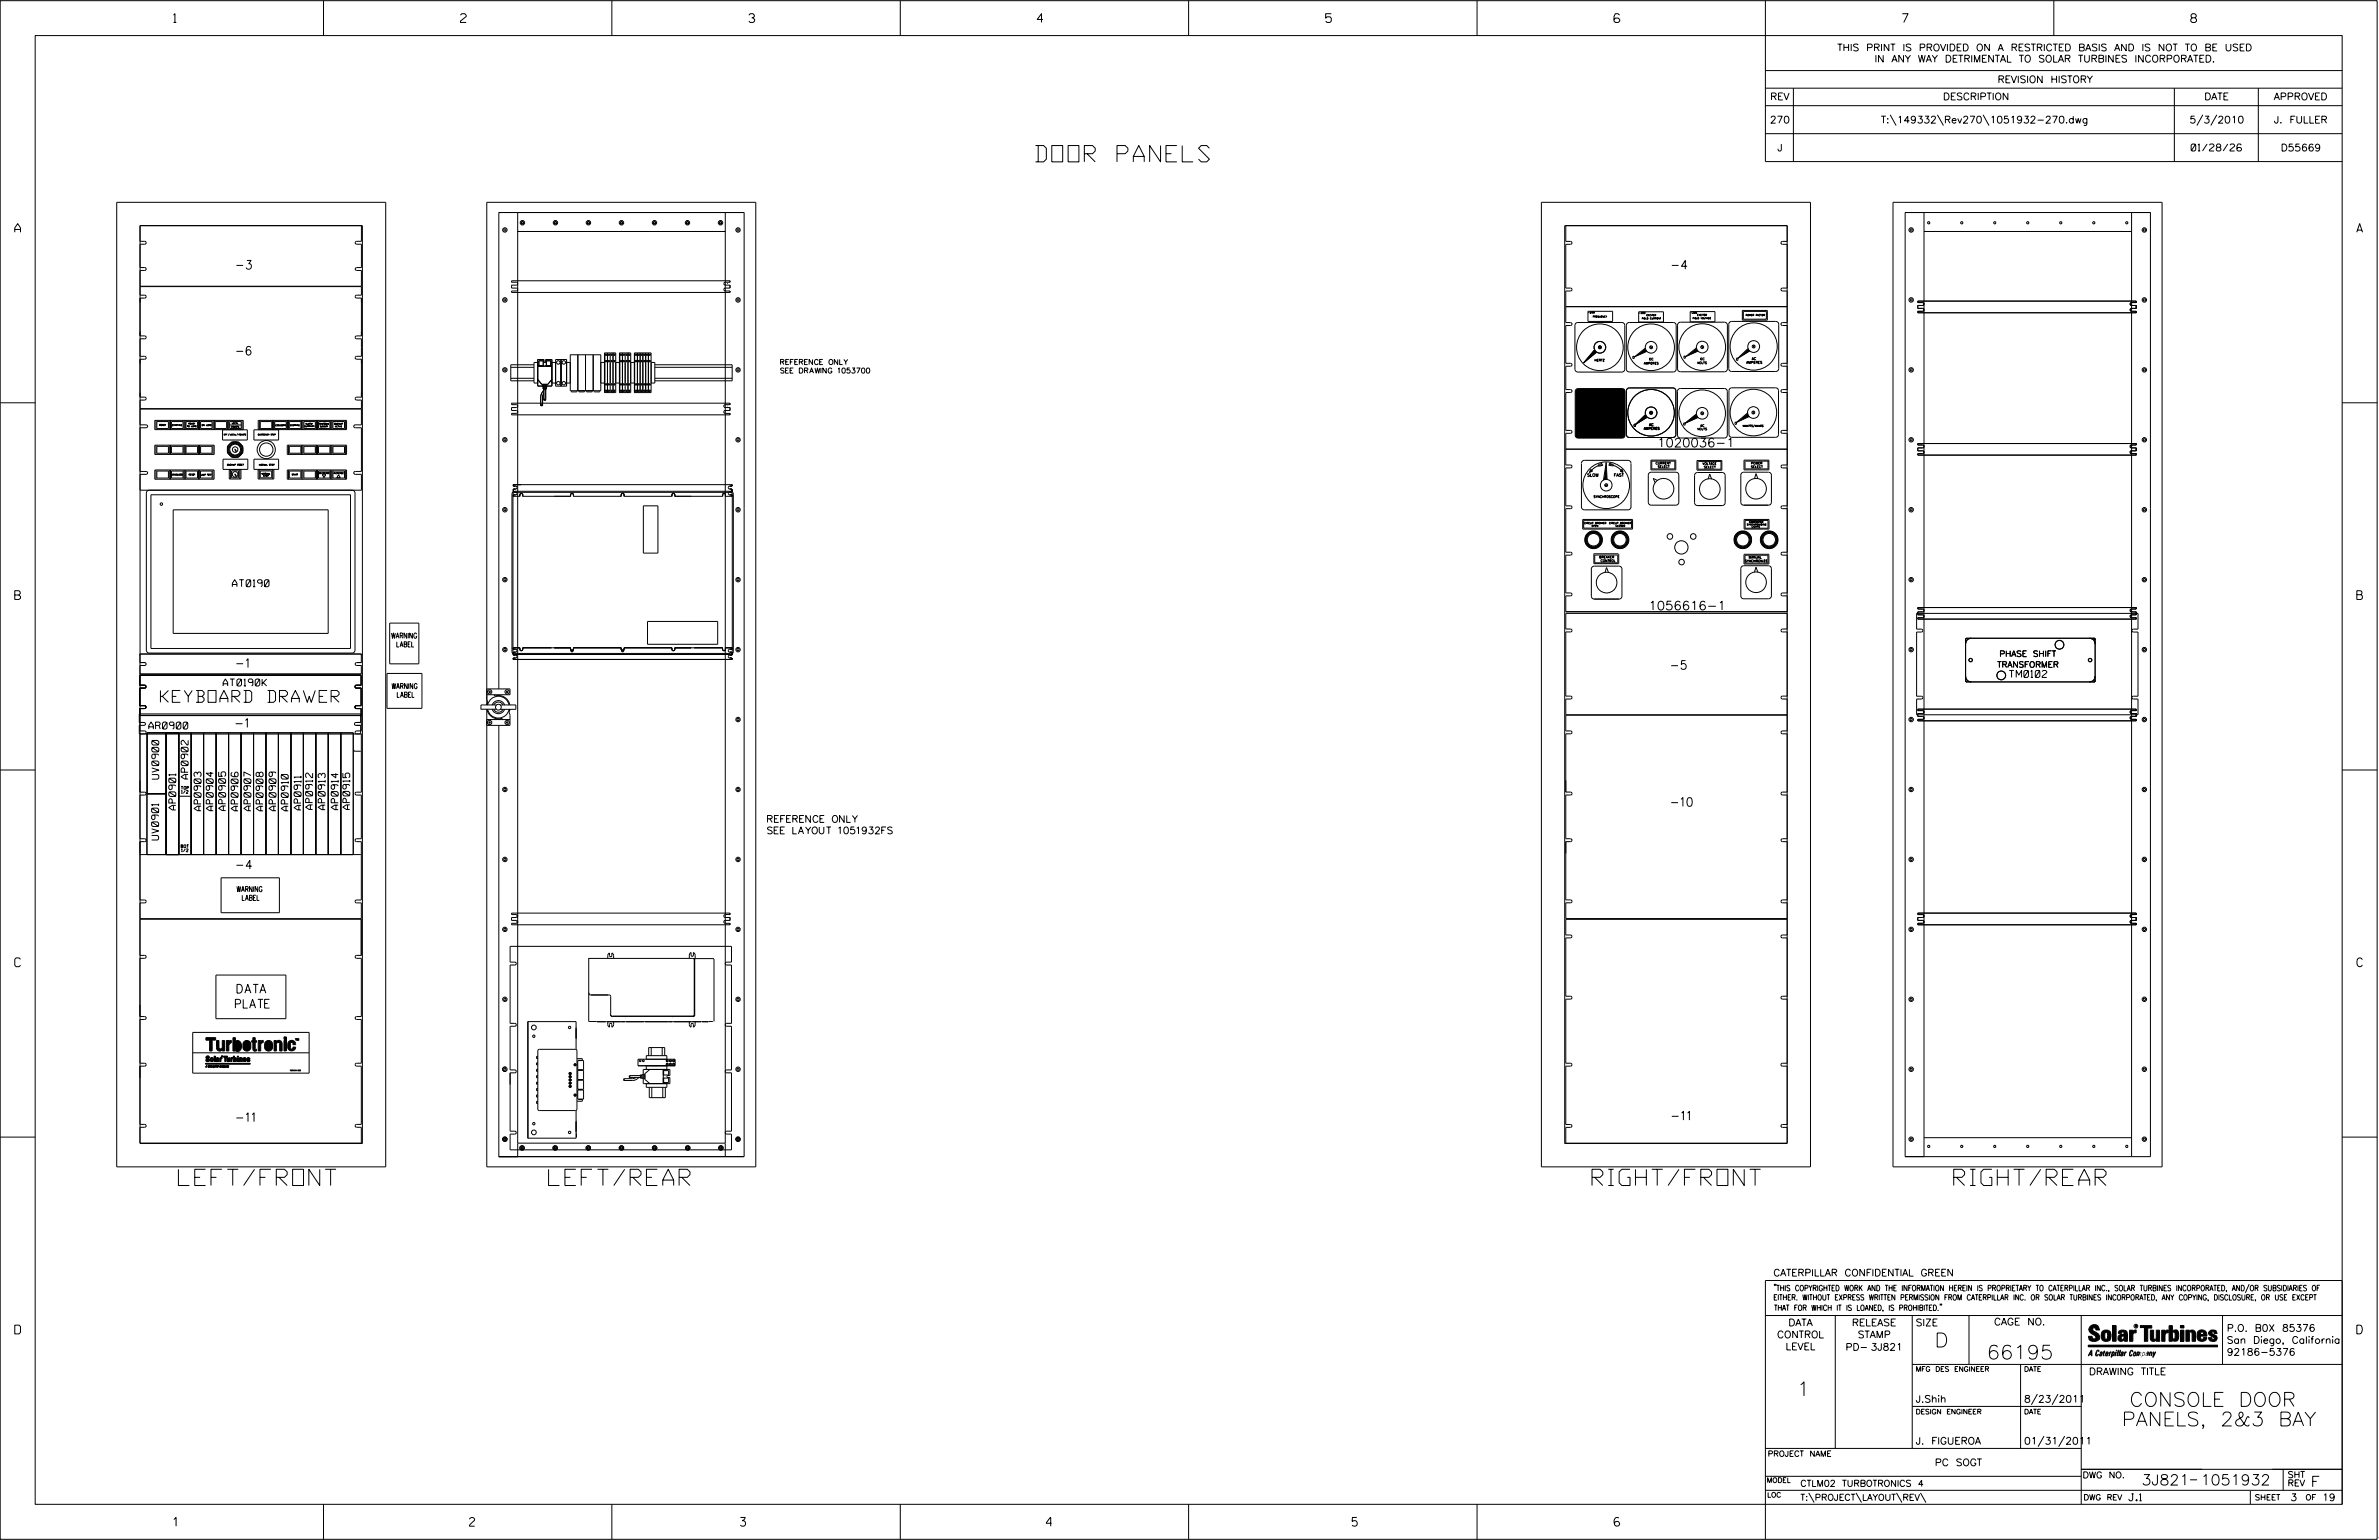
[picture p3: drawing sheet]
<svg xmlns="http://www.w3.org/2000/svg" width="864mm" height="559mm" viewBox="0 0 864 559" stroke-linecap="round" stroke-linejoin="round" font-family="sans-serif">
<defs><g id="words">
<g font-size="5.9">
<text x="375.9" y="58.7">DOOR PANELS</text>
<text x="64.8" y="430.2">LEFT/FRONT</text>
<text x="199.1" y="430.2">LEFT/REAR</text>
<text x="577.9" y="430.2">RIGHT/FRONT</text>
<text x="709.2" y="430.2">RIGHT/REAR</text>
</g>
<g font-size="5.1">
<text x="702.3" y="488.8">D</text>
<text x="721.2" y="493.2">66195</text>
<text x="652.2" y="506.5">1</text>
<text x="773" y="510.3">CONSOLE DOOR</text>
<text x="767.4" y="517.4">PANELS, 2&amp;3 BAY</text>
</g>
<text font-size="4.3" x="58.2" y="254.9">KEYBOARD DRAWER</text>
<g font-size="3.8">
<text x="777.4" y="538.9">3J821</text>
<text x="798.8" y="538.9">1051932</text>
<text x="838.8" y="539.5">F</text>
</g>
<g font-size="3.2">
<text x="63" y="8.2">1</text>
<text x="167.2" y="8.2">2</text>
<text x="271.8" y="8.2">3</text>
<text x="376.5" y="8.2">4</text>
<text x="481.2" y="8.2">5</text>
<text x="690.6" y="8.2">7</text>
<text x="795.3" y="8.2">8</text>
<text x="5.4" y="84.3">A</text>
<text x="855.5" y="84.3">A</text>
<text x="85.8" y="97.7">-3</text>
<text x="606.9" y="97.7">-4</text>
<text x="85.8" y="128.9">-6</text>
<text x="601.6" y="162.2">1020036-1</text>
<text x="5.4" y="217.5">B</text>
<text x="598.4" y="221.3">1056616-1</text>
<text x="855.6" y="217.5">B</text>
<text x="85.8" y="242.2">-1</text>
<text x="606.7" y="242.9">-5</text>
<text x="85.6" y="264">-1</text>
<text x="606.7" y="292.6">-10</text>
<text x="85.8" y="315.3">-4</text>
<text x="5.4" y="350.8">C</text>
<text x="855.6" y="350.8">C</text>
<text x="85.4" y="365.8">PLATE</text>
<text x="86" y="360.3">DATA</text>
<text x="85.8" y="407">-11</text>
<text x="606.9" y="406.4">-11</text>
<text x="5.4" y="484">D</text>
<text x="855.6" y="484">D</text>
<text x="62.8" y="553.8">1</text>
<text x="170.4" y="553.8">2</text>
<text x="268.8" y="553.8">3</text>
<text x="379.8" y="553.8">4</text>
<text x="490.8" y="553.8">5</text>
<text x="585.9" y="553.8">6</text>
</g>
<g font-size="2.5">
<text x="666.9" y="18.5">THIS PRINT IS PROVIDED ON A RESTRICTED BASIS AND IS NOT TO BE USED</text>
<text x="680.5" y="22.6">IN ANY WAY DETRIMENTAL TO SOLAR TURBINES INCORPORATED.</text>
<text x="725.1" y="30">REVISION HISTORY</text>
<text x="642.6" y="36.3">REV</text>
<text x="705.3" y="36.3">DESCRIPTION</text>
<text x="800.2" y="36.3">DATE</text>
<text x="825.4" y="36.3">APPROVED</text>
<text x="642.5" y="44.7">270</text>
<text x="682.8" y="44.7">T:\149332\Rev270\1051932-270.dwg</text>
<text x="794.8" y="44.7">5/3/2010</text>
<text x="825.5" y="44.7">J. FULLER</text>
<text x="645.2" y="54.8">J</text>
<text x="795.4" y="54.8">01/28/26</text>
<text x="827.9" y="54.8">D55669</text>
<text x="84.3" y="212.9">AT0190</text>
<text x="729.4" y="245.8">TM0102</text>
<text x="81" y="248.9">AT0190K</text>
<text x="54" y="264.6">AR0900</text>
<text x="57.7" y="282.7" transform="rotate(-90 57.7 282.7)">UV0900</text>
<text x="68.3" y="282.7" transform="rotate(-90 68.3 282.7)">AP0902</text>
<text x="63.8" y="293.9" transform="rotate(-90 63.8 293.9)">AP0901</text>
<text x="109.3" y="293.9" transform="rotate(-90 109.3 293.9)">AP0911</text>
<text x="113.5" y="293.7" transform="rotate(-90 113.5 293.7)">AP0912</text>
<text x="118" y="293.8" transform="rotate(-90 118 293.8)">AP0913</text>
<text x="122.8" y="293.8" transform="rotate(-90 122.8 293.8)">AP0914</text>
<text x="127" y="293.7" transform="rotate(-90 127 293.7)">AP0915</text>
<text x="73" y="294.2" transform="rotate(-90 73 294.2)">AP0903</text>
<text x="77.4" y="294.2" transform="rotate(-90 77.4 294.2)">AP0904</text>
<text x="81.9" y="294.1" transform="rotate(-90 81.9 294.1)">AP0905</text>
<text x="86.4" y="294.2" transform="rotate(-90 86.4 294.2)">AP0906</text>
<text x="91.1" y="294.2" transform="rotate(-90 91.1 294.2)">AP0907</text>
<text x="95.5" y="294.2" transform="rotate(-90 95.5 294.2)">AP0908</text>
<text x="100.2" y="294.2" transform="rotate(-90 100.2 294.2)">AP0909</text>
<text x="104.6" y="294.2" transform="rotate(-90 104.6 294.2)">AP0910</text>
<text x="278.6" y="298.4">REFERENCE ONLY</text>
<text x="57.6" y="304.8" transform="rotate(-90 57.6 304.8)">UV0901</text>
<text x="278.6" y="302.6">SEE LAYOUT 1051932FS</text>
<text x="643.8" y="463">CATERPILLAR CONFIDENTIAL GREEN</text>
<text x="645.1" y="485.5">CONTROL</text>
<text x="649.2" y="481.1">DATA</text>
<text x="672.3" y="481.1">RELEASE</text>
<text x="674.4" y="485.5">STAMP</text>
<text x="695.4" y="481.1">SIZE</text>
<text x="723.8" y="480.8">CAGE NO.</text>
<text x="808.4" y="483.1">P.O. B0X 85376</text>
<text x="648.2" y="489.8">LEVEL</text>
<text x="669.9" y="490">PD- 3J821</text>
<text x="808.4" y="487.5">San Diego, California</text>
<text x="808.4" y="491.8">92186-5376</text>
<text x="758.3" y="498.9">DRAWING TITLE</text>
<text x="695.4" y="508.9">J.Shih</text>
<text x="734.8" y="508.9">8/23/2011</text>
<text x="695.4" y="524.1">J. FIGUEROA</text>
<text x="734.8" y="524.1">01/31/2011</text>
<text x="702.4" y="531.9">PC SOGT</text>
<text x="772.8" y="544.6">J.1</text>
<text x="831.4" y="544.6">3</text>
<text x="843" y="544.6">19</text>
</g>
<g font-size="2.3">
<text x="653.5" y="539.4">CTLM02 TURBOTRONICS 4</text>
<text x="756" y="536.3">DWG NO.</text>
<text x="830.4" y="539.3">REV</text>
<text x="830.4" y="536.2">SHT</text>
<text x="653.5" y="544.5">T:\PROJECT\LAYOUT\REV\</text>
</g>
<g font-size="2.1">
<text x="725.8" y="238.3">PHASE SHIFT</text>
<text x="725" y="242.2">TRANSFORMER</text>
</g>
<g font-size="2">
<text x="643.8" y="468.4">&quot;THIS COPYRIGHTED WORK AND THE INFORMATION HEREIN IS PROPRIETARY TO CATERPILLAR INC., SOLAR TURBINES INCORPORATED, AND/OR SUBSIDIARIES OF</text>
<text x="643.8" y="471.8">EITHER. WITHOUT EXPRESS WRITTEN PERMISSION FROM CATERPILLAR INC. OR SOLAR TURBINES INCORPORATED, ANY COPYING, DISCLOSURE, OR USE EXCEPT</text>
<text x="644" y="475.6">THAT FOR WHICH IT IS LOANED, IS PROHIBITED.&quot;</text>
<text x="641.7" y="528.5">PROJECT NAME</text>
<text x="756.3" y="544.3">DWG REV</text>
<text x="818.5" y="544.3">SHEET</text>
<text x="836.9" y="544.3">OF</text>
</g>
<g font-size="1.9">
<text x="283.3" y="135.4">SEE DRAWING 1053700</text>
<text x="283.3" y="132.3">REFERENCE ONLY</text>
<text x="142.1" y="231.6">WARNING</text>
<text x="144.1" y="234.8">LABEL</text>
<text x="142.3" y="249.9">WARNING</text>
<text x="144.2" y="253.1">LABEL</text>
<text x="86" y="323.6">WARNING</text>
<text x="87.9" y="326.7">LABEL</text>
</g>
<g font-size="1.8">
<text x="695.4" y="497.6">MFG DES ENGINEER</text>
<text x="734.8" y="497.6">DATE</text>
<text x="695.4" y="513.1">DESIGN ENGINEER</text>
<text x="734.8" y="513.1">DATE</text>
<text x="641.3" y="538">MODEL</text>
<text x="641.5" y="543.3">LOC</text>
</g>
<g font-size="1.1">
<text x="576.1" y="172.9">SLOW</text>
<text x="585.8" y="172.9">FAST</text>
<text x="65.7" y="286.4">TOP</text>
<text x="65.9" y="287.9">1/2</text>
<text x="65.7" y="307.6">BOT</text>
<text x="65.9" y="309.1">1/2</text>
</g>
<g font-size=".9">
<text x="630.2" y="130.8">0</text>
<text x="633.9" y="131.9">AMPERES</text>
<text x="635.9" y="130.6">AC</text>
<text x="775.1" y="481.7">R</text>
</g>
<g font-size=".8">
<text x="578.8" y="131.1">HERTZ</text>
<text x="592.6" y="130.1">0</text>
<text x="598.7" y="130.7">DC</text>
<text x="611.1" y="130">0</text>
<text x="617.2" y="130.6">DC</text>
<text x="596.7" y="132.2">AMPERES</text>
<text x="616.1" y="132.1">VOLTS</text>
<text x="593" y="154.8">0</text>
<text x="596.7" y="155.9">AMPERES</text>
<text x="598.7" y="154.6">AC</text>
<text x="611" y="154.3">0</text>
<text x="617.2" y="154.8">AC</text>
<text x="629.7" y="154" transform="rotate(-3 629.7 154)">0</text>
<text x="616.1" y="156.1">VOLTS</text>
<text x="601" y="168.5">CURRENT</text>
<text x="601.7" y="169.8">SELECT</text>
<text x="618" y="168.6">VOLTAGE</text>
<text x="618.5" y="169.9">SELECT</text>
<text x="635.6" y="169.8">SELECT</text>
<text x="635.6" y="168.5">POWER</text>
<text x="578.5" y="180.6">SYNCHROSCOPE</text>
<text x="580.5" y="202.6">BREAKER</text>
<text x="581" y="203.9">CONTROL</text>
<text x="633.3" y="203.9">SYNCHRONIZE</text>
<text x="634.8" y="202.6">MANUAL</text>
</g>
<text font-size=".7" x="632.6" y="154.9">MWATTS/MVARS</text>
<g font-size=".6">
<text x="576.4" y="113.7">-208</text>
<text x="594.9" y="113.8">-200</text>
<text x="578.2" y="115.2">FREQUENCY</text>
<text x="597.7" y="114.7">EXCITER</text>
<text x="614.4" y="115.8">FIELD VOLTAGE</text>
<text x="616.1" y="114.6">EXCITER</text>
<text x="633.7" y="114.7">POWER FACTOR</text>
<text x="575.1" y="190.1">CIRCUIT BREAKER</text>
<text x="577.8" y="191.1">OPEN</text>
<text x="584.1" y="190.1">CIRCUIT BREAKER</text>
<text x="586.5" y="191.1">CLOSED</text>
<text x="634.1" y="190.6">SYNCHRONIZING</text>
<text x="635.9" y="191.4">LIGHTS</text>
</g>
<g font-size=".5">
<text x="62.5" y="154.5">STARTING</text>
<text x="68.4" y="154">READY</text>
<text x="73.2" y="154.5">ON LOAD</text>
<text x="83.9" y="155.1">REMOTE</text>
<text x="99.9" y="154.6">COOLDOWN</text>
<text x="105.4" y="154.6">STOPPING</text>
<text x="110.5" y="154.9">SUMMARY</text>
<text x="110.9" y="154">ALARM</text>
<text x="115.9" y="154">SHUTDOWN</text>
<text x="116.1" y="155">SUMMARY</text>
<text x="121.4" y="154.1">BACKUP</text>
<text x="121.6" y="155">ACTIVE</text>
<text x="93.6" y="157.9">EMERGENCY STOP</text>
<text x="68.5" y="172.5">RESET</text>
<text x="72.9" y="172.5">LAMP TEST</text>
<text x="82.4" y="168.9">BACKUP RESET</text>
<text x="105.9" y="172.5">START</text>
<text x="115.7" y="171.9">DECREASE</text>
<text x="121" y="172">INCREASE</text>
</g>
<text font-size=".4" x="105.2" y="388.6">1034040-903</text>
<text font-size=".3" x="80.4" y="383.5">R</text>
</g></defs>
<g fill="none" stroke="#000" stroke-width=".36">
<path d="M.1 .2h862.8v558.4h-862.8zM12.8 12.9h837.4v533h-837.4zM117.4 .2v12.7M222.1 .2v12.7M326.8 .2v12.7M431.5 .2v12.7M536.2 .2v12.7M587.9 5.5l-.5-.5h-1l-.5 1v1.7l.5 .4h1l.6-.4v-.6l-.6-.5h-1l-.5 .5M640.9 .2v58.4h209.3M745.6 .2v12.7M640.9 25.6h209.3M640.9 32h209.3"/>
<path d="M640.9 38.3h209.3M651 32v26.6M789.3 32v26.6M819.8 32v26.6M640.9 48.5h209.3M686.2 41.7l2.1 3.8M703.3 41.7l2.2 3.8M719.9 41.7l2.1 3.8M799.6 41.7l-2.1 3.8M804.7 41.7l-2.2 3.8M42.4 73.4h97.6v350h-97.6zM187.9 77.1v337.7h75.4v-337.7"/>
<path d="M559.5 73.4h97.7v350h-97.7zM687.2 73.4h97.7v350h-97.7zM691.6 77.1h89v342.6h-89zM698.4 77.1v342.6M773.8 77.1v342.6M50.8 87.6h1.8l.5 .5M50.8 97.1h1.8l.5 .5M50.8 81.9h80.8v333h-80.8zM53.1 88.1h.1M53.1 97.6l-.5 .5h-1.8M53.1 88.1l-.5 .5h-1.8M53.1 97.6h.1"/>
<path d="M128.9 97.6l.6 .5h1.7v5.8h-80.4M128.9 88.1l.6 .5h1.7v8.5h-1.7l-.6 .5M128.9 88.1h.1M128.9 97.6h.1M131.2 81.9v5.7h-1.7l-.6 .5M187.9 84h75.4M568 81.9h80.8v333h-80.8zM568.4 81.9v5.7h1.7l.6 .5M570.6 88.1h.1M570.7 88.1l-.6 .6h-1.7v15.8h1.7l.6 .6-.6 .5h-1.7v11.5h1.7l.6 .5M646.5 88.1l.5 .6h1.8M646.5 88.1h.1"/>
<path d="M648.8 87.6h-1.8l-.5 .5M698.4 84h75.4M50.8 107.1h1.7l.6 .5M50.8 104h80.4v3.1h-1.7l-.6 .5M53.1 107.6l-.6 .6h-1.7M53.1 107.6h.1M128.9 107.6h.1M128.9 107.6l.6 .6h1.7v13.7h-1.7l-.6 .5M262.7 102.9l.6-.5h1.7v-.5h-79.3v.5h1.7l.6 .5-.6 .6h-1.7v1h1.7l.6 .6-.6 .5h-1.7v.5h79.3v-.5h-1.7l-.6-.5M262.7 102.9l.6 .6h1.7v1h-1.7l-.6 .6M262.8 102.9h.1M262.8 105v.1"/>
<path d="M264 102.9h.1M568.4 111.3h80.4M570.6 105h.1M570.6 117.6h.1M570.7 117.6l-.6 .5h-1.7v13.7h1.7l.6 .6-.6 .5h-1.7v8.5h1.7l.6 .5-.6 .5h-1.7v13.8h1.7l.6 .5M571.9 117.4l.9-.4h16l.6 .2 .4 .9v15.8l-.4 .9-.6 .2h-16l-.6-.2-.5-.9v-15.8zM576.4 113h9v3.6h-9zM580.1 117.1h.1M590.6 117.4l.8-.4h16l.6 .2 .5 .8v15.9l-.2 .6-.9 .5h-16l-.6-.2-.4-.9v-15.9zM594.9 113.1h8.9v3.7h-8.9zM596.1 115.6h.2M596.5 115.3h-.4v.6"/>
<path d="M596.6 115.3v.6M596.9 115.6h.2M597.2 115.3h-.3v.6h.3M597.4 115.3v.6h.3M597.9 115.3l.3 .1v.5h-.3zM598.8 117.2h.1M599.5 115.4l-.3-.1-.1 .2 .1 .4 .3-.2M599.7 115.3l.1 .6 .2-.1 .1-.5M600.3 115.6l.4-.3h-.4v.6M600.5 115.6l.2 .3M600.9 115.6l.4-.3h-.4v.6M601.1 115.6l.2 .3"/>
<path d="M601.5 115.6h.2M601.8 115.3h-.3v.6h.3M602.4 115.3v.6l-.4-.6v.6M602.6 115.3h.4M602.8 115.3v.6M609.4 117.1l.6-.2h16l.6 .2 .5 .9v15.8l-.2 .7-.9 .4h-16l-.6-.2-.4-.9v-15.8zM613.6 113.1h8.9v3.7h-8.9zM613.7 113.5h.5M614.4 113.3h.4l-.4 .5h.4M615.9 113.3l-.4 .2 .3 .3 .1-.3-.4 .1M628 116.8l.6-.2h16l.9 .5 .2 .6v16l-.4 .9-.7 .2h-16l-.8-.4-.2-.7v-16zM632.5 112.6h9.1v3.6h-9.1z"/>
<path d="M632.8 113h8.4v2.8h-8.4zM646.5 117.6l.5 .5h1.8M646.5 105h.1M646.5 117.6h.1M648.8 104.5h-1.8l-.5 .6 .5 .5h1.8M648.8 117.1h-1.8l-.5 .5M773.2 110.3h.1M773.2 112.4h.1M773.3 110.3l.4 .5h1.8v1.1h-1.8l-.4 .5M773.3 110.3l.4-.5h1.8v-.5h-79.3v.5h1.7l.5 .5-.5 .5h-1.7v1.1h1.7l.5 .5-.5 .6h-1.7v.5h79.3v-.5h-1.8l-.4-.6M50.8 129.3h1.7l.6 .5M50.8 121.9h1.7l.6 .5"/>
<path d="M53.1 129.8l-.6 .6h-1.7M53.1 122.4l-.6 .5h-1.7M53.1 122.4h.1M53.1 129.8h.1M128.9 122.4h.1M128.9 129.8h.1M128.9 129.8l.6 .6h1.7v13.7h-1.7l-.6 .5M128.9 122.4l.6 .5h1.7v6.4h-1.7l-.6 .5M131.2 122.2h.1M131.2 130h.1M185.4 137.3h8.5M185.4 133.3h8.5"/>
<path d="M193.9 132.4h-8.5v5.8h8.5M195.2 130.5h2.2l.1 .8 .3 .2 .3-.2v-.8h2.2v9.6h-5.1zM195.2 131.5h-1.3v7.5h1.3M195.2 137.7l1.5 1.8h2.1l1.5-1.8M195.2 132.9h5.1M195.4 132.7l2 .2M195.6 132.7v-1.8h1.6v1.8M197 139.5v.3h1.5v-.3M197.1 139.8v.4M197.8 131.5h.1M198.1 132.9h2M198.3 132.7v-1.8h1.6v1.8"/>
<path d="M198.4 139.8l.1 .7h-1.5v-.3M200.3 139h1.4M200.3 131.5h1.4M201.7 130.5h4v9.6h-4zM203.7 130.5v9.6M205.7 139h1.3M205.7 131.5h1.3M207 128.7h11.1v13.1h-11.1zM209.8 128.7v13.1M212.5 128.7v13.1M215.3 128.7v13.1M218.1 139h1.3"/>
<path d="M218.1 131.5h1.3M219.5 128.1v14.4h4v-14.4h-4.1v14.4M220.5 128.1v14.4M221.5 128.1v14.4M222.5 128.1v14.4M223.5 131.5h1.4M223.5 139h1.4M224.9 128.1h4.1v14.4h-4.1zM225 128.1v14.4M226 128.1v14.4M226.9 128.1v14.4M228 128.1v14.4"/>
<path d="M229 139h1.3M229 131.5h1.3M230.3 128.1h6.1v14.4h-6.1zM231.4 128.1v14.4M232.4 128.1v14.4M233.4 128.1v14.4M234.4 128.1v14.4M235.4 128.1v14.4M236.4 131.5h1.3v7.5h-1.3M237.7 137.3h28.1M237.7 132.4h28.1v5.8h-28.1M237.7 133.3h28.1"/>
<path d="M570.6 132.4h.1M578.9 126.9l-4 4.8 4.6-3.9M580.4 125.7l.7 .7M580.5 125.6l.7 .7M597.3 126.3l-4.2 3.3M597.9 127.5l-4.7 2M599 125.6l.6 .9M599.1 125.6l.6 .8M615.8 126.2l-4.1 3.4M616.4 127.4l-4.6 2.1M617.6 125.6l.6 .8M617.7 125.5l.6 .8"/>
<path d="M634.5 126.5l-3.7 3.5M635.2 127.4l-4.3 2.6M636.2 125.3l.7 .9M636.4 125.3l.6 .8M646.5 132.4h.1M648.8 131.8h-1.8l-.5 .6 .5 .5h1.8M.1 146.2h12.7M50.8 154.2h2.3l.5 .5-.5 .5h-2.3M50.8 144.1h1.7l.6 .5M50.8 148.4h80.4v5.8h-2.3l-.5 .5 .5 .5h2.3v15.9h-2.3l-.5 .5 .5 .5h2.3v5.8h-80.4M53.1 144.6l-.6 .6h-1.7M53.1 144.6h.1"/>
<path d="M56.2 152.5h32.1v3.4h-32.1zM56.6 152.5v3.4M56.9 153h4.2v2.5h-4.2zM57.9 154.2l.3-.2h-.3v.5M58.1 154.2l.1 .3M58.4 154.2h.2M58.8 154h-.4v.5h.4l.2-.5 .2 .5M58.9 154.3h.3M59.4 154l.3 .2-.1 .3h-.2zM59.8 154l.2 .5M60.2 154l-.2 .2M61.5 152.5v3.4"/>
<path d="M61.9 152.5v3.4M62.2 153h4.2v2.5h-4.2zM66.7 152.5v3.4M67.2 152.5v3.4M67.5 153h4.2v2.5h-4.2zM67.9 154.4h.4M68.1 154.4v.5M69.5 154.4v.5h.3M70.4 154.9l.2-.5 .2 .5M70.4 154.8h.3M70.9 154.4l.3 .1v.4h-.3zM72 152.5v3.4"/>
<path d="M72.5 152.5v3.4M72.8 153h4.2v2.5h-4.2zM77.3 152.5v3.4M77.8 152.5v3.4M78.1 153h4.2v2.5h-4.2zM80.8 156h9v3.7h-9zM81.8 157.7h.2M82.1 157.4h-.3v.5M82.2 157.7h.2M82.6 157.4h-.4v.5M82.6 152.5v3.4M83 152.5v3.4"/>
<path d="M83.3 157.3l-.4 .8M83.4 154.2h4.2M83.4 152.9h4.2v2.6h-4.2zM83.6 157.4v.5h.3M84.3 153.3v.5h.3M84.8 157.6l-.3 .1 .1 .2 .2-.1M84.9 157.9l.2-.5 .2 .5M84.9 157.8h.3M85.4 157.4v.5h.3M85.6 153.5h-.4l.1 .3 .3-.1M85.7 153.8l.2-.5 .2 .5M85.8 153.7h.2"/>
<path d="M86.2 153.3v.5h.3M86.3 157.3l-.4 .8M86.7 157.7l.3-.2-.3-.1v.5M86.9 157.7l.1 .2M87.2 157.7h.1M87.5 157.4h-.3v.5h.3M87.6 157.9v-.5l.2 .5 .2-.5v.5M87.9 152.5v3.4M88.6 157.4h.3M88.8 157.4v.5M89 157.7h.2M89.3 157.4h-.3v.5h.3"/>
<path d="M92.2 156h8.9v3.7h-8.9zM93.7 152.5h32.1v3.4h-32.1zM94.2 152.5v3.4M94.5 153h4.2v2.5h-4.2zM99 152.5v3.4M99.4 152.5v3.4M99.7 153h4.2v2.5h-4.2zM104.3 152.5v3.4M104.7 152.5v3.4M105 153h4.2v2.5h-4.2zM109.5 152.5v3.4M110 152.5v3.4"/>
<path d="M110.3 153h4.2v2.5h-4.2zM114.8 152.5v3.4M115.3 152.5v3.4M115.6 153h4.2v2.5h-4.2zM120.1 152.5v3.4M120.5 152.5v3.4M120.9 153h4.2v2.5h-4.2zM125.4 152.5v3.4M128.9 144.6h.1M128.9 144.6l.6 .6h1.7v3.1h-80.4M196.3 146.9l.3 .3zM197.2 140.5v.6h1.2v-.3h-1.2"/>
<path d="M197.4 142.7l-.4 1v3.3h-.4M197.4 141.1v3.9M197.4 141.3l-1.1 2.4v3.3M197.4 142.7h.1M198.1 141.1v3.9h-.3M198.3 140.5v.3M207.4 141.8l.1 .4h1.8l.1-.4M210.2 141.8l.1 .4h1.8v-.4M213 141.8v.4h1.8l.1-.4M215.7 141.8l.1 .4h1.8l.1-.4M262.7 147.4l.6-.6h1.7v-.5h-79.3v.5h1.7l.6 .6-.6 .5h-1.7v1h1.7l.6 .6-.6 .5h-1.7v.5h79.3v-.5h-1.7l-.6-.5M262.7 147.4l.6 .5h1.7v1h-1.7l-.6 .6"/>
<path d="M262.8 147.3h.1M262.8 149.5h.1M264 147.4h.1M570.6 156.7h.1M570.6 141.9h.1M570.7 156.7l-.6 .5h-1.7v11.5h1.7l.6 .6M572.2 141.2l.7-.2h16l.8 .4 .2 .7v15.8l-.2 .6-.8 .5h-16l-.7-.2-.4-.9v-15.8zM580.2 141.1h.1M590.8 141l.7-.2h15.8l.9 .4 .2 .6v15.9l-.5 .8-.6 .3h-15.8l-.9-.5-.2-.6v-15.9zM597.3 150.5l-3.6 3.5M598 151.4l-4.3 2.6M599 149.4l.6 .8"/>
<path d="M599.1 149.3l.6 .8M609.1 141.4l.9-.4h16l.6 .2 .4 .8v15.9l-.2 .6-.8 .4h-16l-.6-.2-.5-.8v-15.9zM615.8 150.3l-4.2 3.3M616.4 151.4l-4.6 2.1M617.5 149.6l.6 .9M617.7 149.5l.6 .9M627.8 141.1l.9-.4h15.9l.6 .2 .4 .8v15.9l-.2 .7-.8 .4h-15.9l-.6-.2-.5-.9v-15.9zM634.6 149.7l-4.4 3.7M635.1 151l-5 2.4M636.3 149.2l.1 1M636.6 149.2l.1 1M636.9 154.1l-.5 1"/>
<path d="M646.5 156.7l.5 .5h1.8M646.5 156.7h.1M646.5 141.9h.1M648.8 141.4h-1.8l-.5 .5 .5 .5h1.8M648.8 156.2h-1.8l-.5 .5M850.2 146.2h12.7M50.8 171.1h2.3l.5 .5-.5 .5h-2.3M54.2 177.9l-.6 .2-.5 .8v57l.5 .9 .6 .2h73.6l.9-.5 .2-.6v-57l-.5-.8-.6-.2M54.8 179.5h72.4v55.8h-72.4zM56.2 170.5h21.5v3.4h-21.5zM56.2 161.5h21.6v3.4h-21.6zM56.6 161.5v3.4"/>
<path d="M56.6 170.5v3.4M56.9 170.9h4.2v2.6h-4.2zM56.9 162h4.2v2.5h-4.2zM61.5 161.5v3.4M61.5 170.5v3.4M61.9 161.5v3.4M61.9 170.5v3.4M62.2 170.9h4.2v2.6h-4.2zM62.2 162h4.2v2.5h-4.2zM62.4 172.5l.1-.6 .2 .6M62.4 172.3h.2M63 172.1h-.3l.1 .4 .2-.1"/>
<path d="M63.1 171.9v.6M63.2 172.2l.2 .3M63.4 171.9l-.3 .4M63.7 171.9v.6l-.2-.6v.6M64.2 171.9l.1 .6 .3-.6M64.7 171.9v.6h.2M65 172.2h.1M65.2 171.9h-.2v.6h.2M65.3 171.9l.2 .2v.4zM65.9 172.1l-.2-.1v.5l.1-.2M66 172.2h.2M66.3 171.9h-.3v.6h.3"/>
<path d="M66.7 161.5v3.4M66.7 170.5v3.4M67.2 161.5v3.4M67.2 170.5v3.4M67.5 170.9h4.2v2.6h-4.2zM67.5 162h4.2v2.5h-4.2zM72 161.5v3.4M72 170.5v3.4M72.5 161.5v3.4M72.5 170.5v3.4M72.8 170.9h4.2v2.6h-4.2zM72.8 162h4.2v2.5h-4.2z"/>
<path d="M77.3 170.5v3.4M77.3 161.5v3.4M81 166.6h9v3.7h-9zM83.2 170.4h4.3v3.4h-4.3zM83.6 170.5v3.3M84.1 170.9h2.5v2.5h-2.5zM85.4 172.1h.1M85.9 172.9l-.5-.9-.2 .1 .6 .9M85.9 163.9l-.7-.8 .6 .9M87 170.4v3.4M92.2 166.6h8.9v3.7h-8.9zM93.7 170.5h5.7v3.3h-5.7z"/>
<path d="M94.1 170.5v3.3M94.5 170.9h4.1v2.5h-4.1zM94.5 168.4v.5l-.4-.5v.5M95.2 168.7l.3-.3h-.3v.5M95.4 168.7l.2 .2M95.4 171.6v.6l-.3-.6v.6M95.7 168.9v-.5l.3 .5 .2-.5v.5M96 172.5h-.4l.4 .4-.4-.1M96.1 172.4h.3M96.2 171.9l.4-.2-.4-.1v.6M96.3 172.4v.5M96.3 168.9l.2-.5 .2 .5"/>
<path d="M96.3 168.7h.3M96.4 171.9l.2 .3M96.7 172.2v-.6l.2 .6 .2-.6v.6M96.8 168.4v.5h.3M97.1 172.6h.3v-.2h-.3v.5M97.3 172.2l.1-.6 .2 .6M97.3 172h.3M97.8 171.6v.6h.3M98.1 168.5l-.3-.1 .3 .4h-.3M98.2 168.4h.3M98.4 168.4v.5M99 170.5v3.3"/>
<path d="M99.2 168.7l.4-.2-.4-.1v.5M104.3 170.5h21.5v3.4h-21.5zM104.3 161.5h21.5v3.4h-21.5zM104.7 161.5v3.4M104.7 170.5v3.4M105 170.9h4.2v2.6h-4.2zM105 162h4.2v2.5h-4.2zM109.5 161.5v3.4M109.5 170.5v3.4M110 161.5v3.4M110 170.5v3.4M110.3 170.9h4.2v2.6h-4.2z"/>
<path d="M110.3 162h4.2v2.5h-4.2zM114.8 161.5v3.4M114.8 170.5v3.4M115.3 161.5v3.4M115.3 170.5v3.4M115.6 170.9h4.2v2.6h-4.2zM115.6 162h4.2v2.5h-4.2zM117 172.3h1.2l-.6 1zM120.1 161.5v3.4M120.1 170.5v3.4M120.5 161.5v3.4M120.5 170.5v3.4"/>
<path d="M120.9 170.9h4.2v2.6h-4.2zM120.9 162h4.2v2.5h-4.2zM122.9 172.3l.6 1h-1.2zM125.4 161.5v3.4M125.4 170.5v3.4M186.3 178.5l.6-.2h78.2l.7 .2 .4 .8v57.1l-.2 .6-.9 .5h-78.2l-.6-.2-.5-.9v-57.1zM186.4 178.8l.5-.2h78.2l.5 .2 .2 .5v57.1l-.2 .5-.5 .2h-78.2l-.5-.2-.2-.5v-57.1zM189.2 179l.5 .3 .1 .8h17.3l.1-.8 .4-.3M189.2 179h.1M207.6 179h.1M207.6 179l.5 .3 .1 .8h17.3l.1-.8 .4-.3M226 179h.1"/>
<path d="M226.1 179l.4 .3 .1 .8h17.3l.1-.8 .4-.3M244.4 179h.1M244.4 179l.5 .3 .1 .8h17.3l.1-.8 .4-.3M262.8 179h.1M262.9 179l.4 .3v.8h2.4v-.5l-1.1-.1-.2-.5 .2-.4 1.1-.1v-1.1h-1.1l-.2-.5 .2-.4 1.1-.1v-.5h-79.3v.5l1 .1 .3 .4-.3 .5h-1v1.1l1 .1 .3 .4-.3 .5-1 .1v.5h2.3l.1-.8 .4-.3M568.4 163h80.4M570.6 169.3h.1M570.7 169.3l-.6 .5h-1.7v13.8h1.7l.6 .4M574.1 168.1l.2-.6 .8-.5h15.9l.9 .5 .2 .6M574.1 168.2v15.8M577 171.5l.4-1.2 .7 .6-1.2 .6M580.4 168.5l1.2-.3-.2 .4 .5 .2-1.2 .4-.6-.1z"/>
<path d="M581.3 168.6l-2.6 1.2-1.6 1.5M582.5 167.2h.1M583.1 167.8v.5M583.4 173.9l-.3-6-1.1 6.4M583.6 175.9l-1.1 .2M583.6 176l-1 .2M584.2 168.1l1.2 .4 .4 .4-1.8-.1 .4-.2zM584.4 168.5a7.5 7.5 0 0 1 4.7 2.8M588.9 170.3l-.8 .7 1.1 .4-.4-1-.2 .1M592.1 168.2v15.8M598.8 171.5l.6-.2h9l.8 .5 .2 .6v9.8l-.4 .9-.6 .2h-9l-.9-.4-.2-.7v-9.8zM599.3 167h9v3.5h-9z"/>
<path d="M599.6 167.3h8.4v2.8h-8.4zM601.7 174.3l-1.6-.7 .7 1.5M616 167.1h9.1v3.5h-9.1zM616.4 167.4v2.9h8.3v-2.9M616.5 167.4h8.4M620.1 173.8l.5-1.8 .7 1.8M625.1 171.4h-8.9l-.9 .5-.2 .6v9.9l.5 .8 .6 .2M625.2 171.4l.8 .5 .3 .6v9.9l-.3 .6-.8 .4h-9M633.1 167h9v3.5h-9zM633.4 167.3v2.8h8.4v-2.8M633.6 167.3h8.3M637.4 171.9l-.5 1.8"/>
<path d="M637.4 171.8l.7 1.9M641.9 171.3h-8.9l-.9 .5-.2 .6v9.8l.5 .9 .6 .2h8.9l.9-.4 .2-.7v-9.8l-.2-.6-.9-.5M646.5 169.3h.1M646.5 169.3l.6 .5h1.7M648.8 168.7h-1.7l-.6 .6M773.3 162l.4 .5h1.8v1.1h-1.8l-.4 .5M773.3 162h.1M773.3 164.1h.1M773.3 162l.4-.5h1.8v-.6h-79.3v.6h1.7a.53 .53 0 0 1 .5 .5 .53 .53 0 0 1-.5 .5h-1.7v1.1h1.7a.51 .51 0 0 1 .5 .5 .51 .51 0 0 1-.5 .5h-1.7v.5h79.3v-.5h-1.8l-.4-.5M62.9 185h56.2v44.8h-56.2zM233.5 183.6h5.3v17.1h-5.3zM570.7 184.1l-.6 .5h-1.7v15.8h1.7l.6 .5"/>
<path d="M570.7 184v.1M574.1 183.9l.2 .7 .8 .4h15.9l.9-.4 .2-.7M574.5 188.5h18.1v3.5h-18.1zM574.9 188.8h17.4v2.8h-17.4zM633.1 188.5h9.1v3.5h-9.1zM633.5 188.8h8.3v2.9h-8.3zM635.5 189.3l-.4-.1 .1 .5 .1-.2M635.7 189.4h.2M636 189.1h-.3v.6h.3M636.6 189.1v.6l-.4-.6v.6M636.8 189.4h.2M637.2 189.1h-.4v.6h.4"/>
<path d="M637.4 189.4l.4-.2-.4-.1v.6M637.6 189.4l.2 .3M637.9 189.7l.2-.6 .3 .6M638 189.5h.3M638.4 189.1h.4M638.6 189.1v.6M639.6 189.4l.4-.2-.4-.1v.6M639.8 189.4l.2 .3M646.5 184.1l.6 .5h1.7M646.5 184v.1M648.8 183.6h-1.7l-.6 .4M570.6 215.7h.1"/>
<path d="M570.6 200.9h.1M570.7 200.9l-.6 .5h-1.7v13.8h1.7l.6 .5M570.7 215.7l-.6 .5h-1.7v5.8h80.4M578.5 200.9h9M578.6 201v3.5h9v-3.5M578.9 201.4h8.4v2.8h-8.4zM582.6 207.8l.6-1.8 .7 1.8M587.7 205.4h-9l-.8 .4-.2 .7v9.8l.4 .9 .6 .2h9l.9-.4 .2-.7v-9.8l-.2-.7-.9-.4M633.1 201.2v3.4h9v-3.4M633.1 201.1h9.1M633.4 201.5h8.4v2.8h-8.4zM637.4 205.8l-.5 1.8"/>
<path d="M637.4 205.8l.7 1.8M641.9 205.3h-8.9l-.6 .2-.5 .8v9.9l.2 .6 .9 .5h8.9M641.9 205.3l.9 .4 .2 .7v9.8l-.4 .9-.7 .2M646.5 215.7h.1M646.5 200.9h.1M646.5 200.9l.6 .5h1.7M646.5 215.7l.6 .5h1.7M648.8 215.2h-1.7l-.6 .5M648.8 200.4h-1.7l-.6 .5M50.8 237.3h80.4v3.1h-1.7l-.6 .5M141.5 226.1h10.5v14.8h-10.5zM189.2 236.1h.1"/>
<path d="M189.2 236.1l-.4-.3-.1-.7h-2.3v.5l1 .1 .3 .4-.3 .5h-1v1.1l1 .1 .3 .4-.3 .5-1 .1v.5h79.3v-.5l-1.1-.1-.2-.5 .2-.4 1.1-.1v-1.1h-1.1l-.2-.5 .2-.4 1.1-.1v-.5h-2.4v.7l-.5 .3M207.6 236.1h.1M207.6 236.1l-.4-.3-.1-.7h-17.3l-.1 .7-.5 .3M226 236.1l-.4-.3-.1-.7h-17.3l-.1 .7-.5 .3M226 236.1h.1M235.1 225.5h25.4v8.3h-25.4zM244.4 236.1h.1M244.4 236.1l-.4-.3-.1-.7h-17.3l-.1 .7-.5 .3M262.8 236.1l-.4-.3-.1-.7h-17.3l-.1 .7-.5 .3M262.8 236.1h.1M646.5 228.8h.1M646.5 228.8l.6 .5h1.7"/>
<path d="M648.8 222.6h-80.4v5.6h1.7l.6 .6-.6 .5h-1.7v23.3h1.7l.6 .5-.6 .5h-1.7v5.8h80.4M648.8 228.2h-1.7l-.6 .6M698.4 221.5l-.5 .5h-1.7v1.1h1.7l.5 .5-.5 .6h-1.7v.4h79.3v-.4h-1.8l-.4-.6M698.4 221.5l-.5-.5h-1.7v-.5h79.3v.5h-1.8l-.4 .5 .4 .5h1.8v1.1h-1.8l-.4 .5M713.8 231.7h46.5l.3 .4-.1 15.1-.5 .2h-46.2l-.3-.5v-14.8zM715.6 231.6a2.05 2.05 0 0 0-2.1 2.1M758.4 231.6a2.05 2.05 0 0 1 2.2 2.1M773.3 223.6h.1M773.9 228.8h.1M773.9 228.8l.5-.5h1.7v-5.7h-80.4v5.7h1.8l.5 .5-.5 .5h-1.8v23.3h1.8a.51 .51 0 0 1 .5 .5 .51 .51 0 0 1-.5 .5h-1.8v5.8h80.4v-5.8h-1.7l-.5-.4M773.9 228.8l.5 .5h1.7v23.3h-1.7l-.5 .5M50.6 259v3.1h1.7l.5 .6-.5 .5h-1.7v3.1h80.3v-3.1h-1.7l-.5-.5 .5-.6h1.7v-3.1h-80.2"/>
<path d="M50.7 245h80.4v3.6h-1.7l-.5 .6 .5 .5h1.7v6.3h-1.7l-.6 .6M50.7 245v3.6h1.8l.5 .6M50.8 241.5h1.9M50.8 240.4h1.9M50.8 259.5h80.4M52.5 249.7h-1.8v6.3h1.8l.5 .6M52.5 257.1h-1.8v2.5h80.4M52.5 240.4l.6 .5M53 249.2l-.5 .5M53 256.6l-.5 .5M53 256.6h.1M53.1 240.9l-.6 .6"/>
<path d="M53.1 240.9h.1M53.2 240.9h.1M128.8 256.6l.6 .5h1.7l.1 8.1h-1.8l-.5 .5 .5 .6h1.8v21.1h-1.8l-.5 .6 .5 .5h1.8v15.8h-1.8l-.5 .6 .5 .5h1.8v21.2h-1.8l-.5 .5 .5 .5h1.8v5.7h-80.4M128.9 256.6h-.1M128.9 256.6l.5 .5M128.9 240.9h.1M128.9 240.9l.6 .6h1.7v3.1h-80.4M129.1 240.9h.1M129.4 256l-.5 .6M140.5 244.4h12.7v12.6h-12.7zM174.5 257.4h5.7M176.7 253.6l.3 1-.2 1.2"/>
<path d="M176.7 255.8v-182.4h97.7v350h-97.7v-166M176.7 250h8.4v2.1h-8.4M176.8 257.5a4.3 4.3 0 0 0 5.3 3.2l.4 .4M177 257.4a4 4 0 0 0 3.9 3.2 4 4 0 0 0 3.9-3.2M177 255.8a4 4 0 0 1 3.9-3.2 4 4 0 0 1 3.9 3.2M178.7 257.4a2.37 2.37 0 0 0 2.2 1.6 2.37 2.37 0 0 0 2.3-1.6M178.7 255.8a2.37 2.37 0 0 1 2.2-1.6 2.37 2.37 0 0 1 2.3 1.6M179.2 255.8a1.86 1.86 0 0 1 1.7-1.1 1.86 1.86 0 0 1 1.7 1.1M179.2 257.4a1.86 1.86 0 0 0 1.7 1 1.86 1.86 0 0 0 1.7-1M179.4 252.1l.3 .4a4.4 4.4 0 0 1 5.4 3.3M180.2 255.8h-5.6v1.6M181.1 250v-172.9h89v342.6h-89v-156.5"/>
<path d="M181.6 255.8h5.7v1.6h-5.7M185.1 257.4l-.3 1.2 .3 .8v3.8h-8.4M646.5 253.1h.1M646.5 253.1l.6 .5h1.7M648.8 259.5h-80.4v5.7h1.7l.6 .5M648.8 252.6h-1.7l-.6 .5M713.5 245.3a2.05 2.05 0 0 0 2.1 2.1M760.6 245.3a2.05 2.05 0 0 1-2.2 2.1M773.2 258.4h.1M773.3 258.4l.4 .5h1.8v1.1h-1.8l-.4 .5M773.3 258.4l.4-.6h1.8v-.5h-79.3v.5h1.7l.5 .6-.5 .5h-1.7v1.1h1.7l.5 .5-.5 .5h-1.7v.5h79.3v-.5h-1.8l-.4-.5M773.9 253.1v.1"/>
<path d="M.1 279.4h12.7M50.8 265.2h1.7l.6 .5M52.8 262.7h.1M53 265.8h.1M53.1 265.7l-.6 .6h-1.7M53.3 265.9h6.9v22.1h-6.9zM60.3 265.9h4.6v44.2h-4.6zM60.3 265.9l.1 44.2M64.9 265.9v44.2M69.4 265.9v44.2v-21.2h-4.6v21.2M73.9 265.9v44.2M78.5 265.9v44.2"/>
<path d="M83 265.9v44.2M87.5 265.9v44.2M92 265.9v44.2M96.6 265.9v44.2M101.1 265.9v44.2M105.6 265.9v44.2M110.1 265.9v44.2M114.7 265.9v44.2M119.2 265.9v44.2M123.7 265.9v44.2M128.4 272.1l.5 .5h2.1M128.8 262.7h.1"/>
<path d="M128.9 265.8h.1M176.7 261.1h8.4M570.7 265.7h.1M570.7 265.7l-.6 .6h-1.7v21.1h1.7l.6 .5M646.5 265.7h.1M646.5 265.7l.6 .6h1.7M648.8 265.2h-1.7l-.6 .5M773.2 260.5h.1M850.2 279.4h12.7M50.8 287.4h1.7l.6 .6M53 288h.1M53.1 288l-.6 .5h-1.7"/>
<path d="M53.4 288v-22.1h74.8v44.2M60.2 288v22.1M60.3 288h-7v22.1M128.9 288h.1M187.4 288h.1M570.7 287.9h.1M570.7 287.9l-.6 .6h-1.7v15.8h1.7l.6 .6M646.5 287.9h.1M646.5 287.9l.6 .6h1.7M648.8 287.4h-1.7l-.6 .5M50.6 310.1h80.4M50.8 304.3h1.7l.6 .6"/>
<path d="M53 304.9h.1M53.1 304.9l-.6 .5h-1.7M80.3 318.5h21.1v12.7h-21.1zM128.9 304.9h.1M187.4 304.9h.1M570.7 304.9h.1M570.7 304.9l-.6 .5h-1.7v21.1h1.7l.6 .6M646.5 304.9h.1M646.5 304.9l.6 .5h1.7M648.8 304.3h-1.7l-.6 .6M50.8 333.6h80.3l.1 13.1h-1.8l-.5 .5M50.8 326.6h1.7l.6 .5"/>
<path d="M53 327.1h.1M53.1 327.1l-.6 .5h-1.7M128.9 327.1h.1M187.4 327.1h.1M187.7 331.9v.9M187.7 334v1M262.7 332.4l.6-.5h1.7v-.6h-79.3v.6h1.7l.6 .5-.6 .5h-1.7v1.1h1.7l.6 .5-.6 .5h-1.7v.6h79.3v-.6h-1.7l-.6-.5M262.7 332.4l.6 .5h1.7v1.1h-1.7l-.6 .5M262.8 332.4h.1M262.8 334.5h.1M570.6 339.8l-.2 .5-2 .1v21.1h1.7l.5 .5M570.6 339.8h.1"/>
<path d="M570.7 327.1h.1M570.7 327.1l-.6 .5h-1.7v5.7h80.4M646.5 339.8l.5 .5h1.8M646.5 339.8h.1M646.5 327.1h.1M646.5 327.1l.6 .5h1.7M648.8 333.6h-80.4v5.7h1.7l.5 .5M648.8 339.3h-1.8l-.5 .5M648.8 326.5h-1.7l-.6 .6M773.2 332.4h.1M773.2 334.5h.1M773.3 332.4l.4 .5h1.8v1.1h-1.8l-.4 .5"/>
<path d="M773.3 332.4l.4-.5h1.8v-.6h-79.3v.6h1.7l.5 .5-.5 .5h-1.7v1.1h1.7l.5 .5-.5 .5h-1.7v.6h79.3v-.6h-1.8l-.4-.5M50.8 346.7h1.7l.6 .5M53.1 347.2h.1M53.1 347.2l-.6 .5h-1.7M78.4 353.8h25.4v15.8h-25.4zM128.9 347.2h.1M128.9 347.2l.5 .5h1.8v21.2h-1.8l-.5 .5M185.2 343.4h80.3v5.7h-1.7l-.5 .5 .5 .6h1.7v21.1h-1.7l-.5 .6 .5 .5h1.7v15.8h-1.7l-.5 .6 .5 .5h1.7v21.2h-1.7l-.5 .5 .5 .5h1.7v5.7h-80.3v-5.7h1.7l.5-.5-.5-.5h-1.7v-21.2h1.7l.5-.5-.5-.6h-1.7v-15.8h1.7l.5-.5-.5-.6h-1.7v-21.1h1.7l.5-.6-.5-.5h-1.7zM187.4 349.6h.1M213.7 347.6v23.1h2.9M213.7 347.8h37.8l.6 .5M220.6 347.7l.1-1.3 .6-.6 .2 1.3 .6-.1v-1.2l.5 .4 .1 1.5"/>
<path d="M252.1 347.6v20.7M252.2 347.6v20.7l-.6 .6M252.2 347.8h7M252.3 347.6l-.1-1.6-.5-.4v1.2l-.6 .2-.2-1.4-.6 .7-.1 1.3M259.2 348v22.7M50.8 368.9h1.7l.6 .5M53.1 369.4h.1M53.1 369.4l-.6 .5h-1.7M70 374.6h42.2v14.8h-42.2zM74.8 376.5h3.5v.9h-1.3v4h-.9v-4h-1.3zM75 376.5l-.2 .3M77 379.9l-.9 .9"/>
<path d="M78.6 377.5h.9v2.5a.6 .6 0 0 0 .6 .6 .6 .6 0 0 0 .6-.7v-2.4h.8v3.9h-.8v-.6a1.1 1.1 0 0 1-1.3 .6 1.1 1.1 0 0 1-.8-1.2zM82.7 379.6l-.5 .4M83.1 378.8v2.6h-.9v-3.9h.9v.4l.9-.4v.8l-.6 .1-.3 .4M83.9 378.3l-.8 .8M84 378.2l-.1 .1M84.6 376.5h.8v1.6a1.27 1.27 0 0 1 1.6-.3 1.27 1.27 0 0 1 .7 1.5 1.51 1.51 0 0 1-.4 1.8 1.51 1.51 0 0 1-1.9 0v.3h-.8zM85.9 378.5l.2-.1a1.4 1.4 0 0 1 0 2.4l-.4-.4-.3-.8zM88.6 378a1.49 1.49 0 0 1 2.5 .6v1.7a1.48 1.48 0 0 1-1.5 1.1 1.48 1.48 0 0 1-1.4-1.1v-1.7zM89.2 378.4l.7-.1 .2 .4v1.6l-.5 .4-.5-.4zM91.8 376.5h.8v1.1h.5v.6h-.5v2.3l.5 .2v.7h-.8l-.5-.5v-2.7h-.4v-.6h.4zM93.7 377.5h1v.4l.9-.4v.8l-.9 .5v2.6h-1zM96.5 378a1.47 1.47 0 0 1 2.4 .6v1.7a1.48 1.48 0 0 1-1.4 1.1 1.48 1.48 0 0 1-1.4-1.1v-1.7z"/>
<path d="M97.1 378.4l.6-.1 .3 .3v1.7l-.5 .4-.5-.4zM99.5 377.5h.8v.6a1.1 1.1 0 0 1 1.4-.6 1.1 1.1 0 0 1 .7 1.3v2.6h-.9v-2.7a.63 .63 0 0 0-.7-.4 .63 .63 0 0 0-.5 .7v2.4h-.8zM102.4 378.7h.1M103.1 376.2h.8v.9h-.8zM103.1 377.5h.8v3.8h-.8zM103.9 379.5l-.8 .9M107.7 376.8l-.3 .7-.2-.7h.8l.2 .6 .3-.6v.7l-.2-.5-.1 .5-.3-.5M107.8 376.8v.7l.1-.5M128.9 369.4h.1M128.9 369.4l.5 .5h1.8v15.9h-1.8l-.5 .5M191.7 370.7v42.3M209.1 377.1h.1"/>
<path d="M209.1 372.8h.1M209.1 376.6h.1M209.1 376.4h.1M209.1 374.8h.1M209.1 375.1h.1M209.1 373.3h.1M209.1 373.4h.1M213.7 360.3l.7 .7M214.4 361l7 .1 .3 .5v6.6l.5 .6h29.4M214.5 361h.1M216.6 370.7h3.4M216.9 370.7h.1"/>
<path d="M219.8 370.7h.1M220 370.7h.2M220.2 370.7h13.6M220.6 370.7l.1 1.4 .6 .6 .2-1.3 .6 .1v1.2l.5-.4 .1-1.6M221.6 368.1l.2 .5 .6 .3M222 368.9h.1M222.2 368.9h.1M222.4 368.8v.1M225.2 370.7h.1M225.5 370.7h.1M226.8 370.7h.1M227 370.7h.1"/>
<path d="M227 368.9v.2M227.3 368.9h.1M227.3 370.7h.1M233.7 370.7h.1M233.8 370.7h.3M234.1 370.7h10.1M234.2 370.7h.1M242.4 370.7h.1M242.8 370.7h.1M244.1 370.7h.1M244.2 370.7h.2M244.2 368.9v.2"/>
<path d="M244.4 370.7h10.1M244.5 370.7h.1M246.8 368.9h.1M247.1 368.9h.1M247.3 368.9h.1M250.9 370.7h.1M251.4 370.7h.1M251.6 368.8v.1M251.6 368.9h.1M251.9 368.9h.1M252.1 368.2l-.6 .6M252.1 368.3l-.5 .5"/>
<path d="M252.3 370.7v1.4l-.6 .6-.2-1.3-.6 .1v1.2l-.5-.4-.2-1.6M254.4 370.7h.1M254.5 370.7h.2M254.7 370.7h2.5M254.9 370.7h.1M257 370.7h.1M257.2 370.7h1.6M570.6 362l-.5 .5h-1.7v23.3h1.7l.5 .5M570.6 362h.1M646.5 362l.5 .5h1.8M646.5 362h.1M648.8 361.5h-1.8l-.5 .5"/>
<path d="M50.8 385.8h1.7l.6 .5M53.1 386.3h.1M53.1 386.3l-.6 .6h-1.7M70 382h42.2M74.6 385.9h16.2v.2h-16.2zM74.7 386h16.1M74.9 383.4l.5-.3 .5 .2 .2 .5-.7-.3-.2 .2 .1 .2a.71 .71 0 0 1 .7 .4 .71 .71 0 0 1-.2 .8l-1-.1-.1-.4h.4l.3 .3 .2-.2-.1-.2a.76 .76 0 0 1-.6-1.1zM75 386.5l.1 .7h-.5zM75 386.6l.1 .4h-.3zM75.8 386.5l.2 .1h-.3l-.1 .5 .3-.1-.2 .2zM76.1 387.1l.2-.1zM76.2 386.8h.2l-.1 .4h-.2l.3-.3z"/>
<path d="M76.6 386.8h.2l-.2 .4zM76.9 385l-.2-.5 .2-.7h-.3a.87 .87 0 0 0 0 1.4h.3M76.9 386.8h.3l-.3 .4zM77 386.8l.1 .2zM77.4 386.8l-.2 .4zM77.6 386.8l.3 .1-.4 .5zM77.7 383.2h.4v2h-.4zM77.7 386.8v.4zM78.1 386.8l-.1 .4zM78.2 386.6h.1M78.4 386.5l-.2 .7zM78.5 383.9h.9l.2 1.3h-.4l-.1-1.1-.7 .1z"/>
<path d="M78.6 386.5l-.1 .7zM78.8 387v.2zM78.8 386.8l.2 .4h-.3l.3-.4zM79.1 384.7l-.3 .2 .4-.6-.6 .1-.2 .6 .2 .2 .6-.2M79.2 386.8l-.1 .4zM79.8 383.8l.4 .2 .4-.2v.3l-.4 .3v.8h-.4zM79.9 386.7l.3-.1-.3 .1-.1 .4h.3l-.2 .2zM80.4 386.8h.2l-.2 .4zM80.4 386.8v.4zM80.8 386.8h.4l-.1 .4v-.4l-.4 .4zM81.1 383.2h1.5v.4h-.5v1.6h-.5v-1.6h-.5zM81.5 386.8h.2l-.4 .6z"/>
<path d="M81.5 386.8v.4zM81.8 387.1l.3-.1zM82 386.8l.2 .1-.1 .3-.3-.1 .3-.2zM82.3 386.8h.3l-.1 .4v-.4l-.3 .4zM82.4 383.8h.4l.1 1.2 .2-1.2h.4v1.4l-1-.1zM82.7 386.8l.1 .3 .3-.3-.4 .6zM83.8 383.8l.4 .2 .4-.2v.3l-.4 .2v.9h-.4zM84.7 383.2h.4v2h-.4zM85.1 383.9l.6-.1 .2 .2-.1 1.1-.7-.1v-.3l.2 .3 .2-.5zM86.1 383.8h.5v1.4h-.5zM86.1 383.2h.5v.3h-.5zM86.8 383.8l1.1 .1 .1 1.3h-.4l-.1-1.2-.3 .1v1.1h-.4z"/>
<path d="M88.4 383.9l.4-.1-.1 1.1 .7-.2a.7 .7 0 0 1-1.1 .4 .7 .7 0 0 1 .1-1.2zM88.8 383.8a.59 .59 0 0 1 .6 .8h-.8v-.2h.4zM89.8 383.9h.8l.1 .3-.7-.1 .7 .5a.58 .58 0 0 1-.4 .6 .58 .58 0 0 1-.7-.2v-.3l.7 .1-.7-.4zM98 380.3h.1M104.5 380.3h.1M105.7 381.3h.1M105.9 381.3h.1M106.3 380.2l-.2 .4-.6-.1v-2.1l.6-.1 .2 .8h1a1.45 1.45 0 0 0-1.2-1.6 1.45 1.45 0 0 0-1.6 1.1v1.7M106.3 380.2h.1M106.3 380.2v-.3h1a1.46 1.46 0 0 1-1.3 1.4 1.46 1.46 0 0 1-1.5-1M128.9 386.3h.1M128.9 386.3l.5 .6h1.8v21.1h-1.8l-.5 .5 .5 .5h1.8v5.8h-80.4"/>
<path d="M183.7 387.3a.81 .81 0 0 0-1.2 .7 .81 .81 0 0 0 1.2 .7M194.8 398l.1 .1M194.8 395.7h.1M194.8 391l.1 .1M194.8 393.3l.1 .1M194.8 388.7l.1 .1M194.8 386.4h.1M194.8 384l.1 .1M194.9 383.3l-.1 .1M194.9 399.6l-.1 .1M194.9 397.3l-.1 .1M194.9 395h-.1"/>
<path d="M194.9 392.6l-.1 .1M194.9 390.3l-.1 .1M194.9 388l-.1 .1M194.9 385.7h-.1M194.9 383.3v.8M194.9 385.7v.7M194.9 388v.8M194.9 390.3v.8M194.9 392.6v.8M194.9 395v.7M194.9 397.3v.8M194.9 399.6v.8"/>
<path d="M194.9 399.6h.3M194.9 383.3h.3M194.9 397.3h.3M194.9 398.1h.3M194.9 395h.3M194.9 395.7h.3M194.9 392.6h.3M194.9 390.3h.3M194.9 391.1h.3M194.9 393.4h.3M194.9 388.8h.3M194.9 386.4h.3"/>
<path d="M194.9 388h.3M194.9 384.1h.3M194.9 385.7h.3M195.3 381l.5-.2h13.1l.5 .2v21.4l-.2 .5-13.4 .1-.5-.3zM207 394.2h.1M207 393h.1M207 391.9h.1M207 389.5h.1M207 390.7h.1M208.6 397.3l.2-.2 .2 .4h-.4zM208.6 386.3l.2-.1 .2 .3h-.4zM209.1 380.8v-10.1h-17.5v42.3h17.5v-10.1"/>
<path d="M209.4 384.1h2v.7M209.7 384.8h2.1v3.4h-2.1zM209.7 388.4h2.1v3.3h-2.1zM209.7 391.9h2.1v3.4h-2.1zM209.7 395.5h2.1v3.3h-2.1zM210 398.8l1.4 .2M210 388.2v.2M210 391.7v.2M210 395.3v.2M210 395.4h1.4M210 391.8h1.4M211.4 398.8v.8h-2"/>
<path d="M211.4 384.7l-1.4 .1M211.4 388.2v.2M211.4 391.7v.2M211.4 395.3v.2M226.5 391.8l.2 .2zM226.6 391.4v.4M228.5 390.7l.2 .2zM228.6 390.9h3.9M230.9 391l-1 .4h-3.3M230.9 390.9v.1M231.6 384.4h13.5v2.3h-13.5zM232.3 390.9l-2 1.1-3.7 .1"/>
<path d="M232.5 390.3h-3.9v.3M232.8 390v1.2M233.1 390.1l-.6-.1v1.2h.6M233.5 390h.3M233.5 389.9h-.4v1.4h.7M233.5 388.1h9.7v2.2h-.9l-.2 .3 .2 .3 .9 .1v2.2h-9.7zM234.1 389.8h-.3v1.6h.3M234.6 393.2v1.3h7.5v-1.3M234.6 386.7v1.4M235.5 383v-2.9h5.8v2.9M235.7 394.5v3.8h5.8v-3.8M235.9 388.1l-1.8 1.5v2.1l1.8 1.5"/>
<path d="M236.4 380.1v2.9M236.6 394.5v3.8M240.4 380.1v2.9M240.6 394.5v3.8M240.8 388.1v5.1M240.8 388.3v2M240.8 391l.1 2M240.9 391.2h1.8v1.6h-1.8M240.9 388.5h1.8v1.6h-1.8M242.1 384.4v-1.4h-7.5v1.4M242.1 386.7v1.4M242.1 390.6h.1"/>
<path d="M570.6 386.3l-.5 .6h-1.7v21.1h1.7l.5 .6M570.6 386.3h.1M646.5 386.3l.5 .6h1.8M646.5 386.3h.1M648.8 385.8h-1.8l-.5 .5M.1 412.6h12.7M50.8 408h1.7l.6 .5-.6 .5h-1.7M53.1 408.5h.1M128.9 408.5h.1M187.9 414.9v4.8M194.8 400.3l.1 .1M194.9 400.4h.3"/>
<path d="M209.1 406.7h.1M209.1 410.9h.1M209.1 411.3v1.3M209.1 408.6h.1M209.1 408.9h.1M209.1 407.1h.1M209.1 407.3h.1M209.1 410.4h.1M209.1 410.3h.1M263.3 414.9v4.8M570.6 408.6l-.5 .5h-1.7v5.7h80.4M570.6 408.5h.1"/>
<path d="M646.5 408.6l.5 .5h1.8M646.5 408.5h.1M648.8 408h-1.8l-.5 .6M698.4 412.8h75.4M850.2 412.6h12.7M640.9 477.3h209.3M644.2 466.1l-.1 .4M644.7 466.1l-.2 .4M666.2 477.3v48.3M694.2 477.3v48.3M704.4 473.3l-.1 .4M704.8 473.3l-.1 .4"/>
<path d="M714.8 477.3v17.8M755.5 477.3v68.6M806.8 477.3v17.8M816.5 466l-1.4 3.1M850.2 464.6h-209.3v94M850.2 464.8v81.1M694.2 495.1h156M733.5 495.1v30.5M758.6 481.4a2.02 2.02 0 0 1 3.1-.1l.5 1.3h-1.3l-.2-.6-.4-.2-.6 .1-.1 .4 .4 .7a2.46 2.46 0 0 1 2.2 2.9 2.83 2.83 0 0 1-3.8 .3l-.3-1.3h1.3l.2 .7 .6 .3 .5-.2 .2-.5-.4-.6-1.9-1.2-.4-.9zM759.2 491.3h-.7l.7-1.2v1.9h.2l-.1-2.1-1.3 2.1 .5-.5h.7M761.3 490l.3-.2 .4 .3-.1 .3-.3-.4-.4 .3-.3 1.6h.4l.4-.5-.3 .6-.4 .1-.3-.4zM762.6 490.6l.5-.1-.1 1.4h-.9a.74 .74 0 0 1 .9-.8l-.3 .7-.5 .1 .2-.5 .6-.2v-.5l-.7 .2z"/>
<path d="M763 483.2a2.17 2.17 0 0 1 3.1 0l.3 1.4-.3 1.5a2.17 2.17 0 0 1-3.1 0l-.3-1.5zM763.6 490.5l.4-.4 .2 .6h-.3l-.3 .9 .2 .4-.3-.1zM764.1 483.7l.5-.4 .4 .3v2.2l-.4 .2-.5-.2zM764.6 491.1l.6 .2v-.7l-.4-.1-.4 .6-.1 .8h.6M764.6 491.1l-.1 .8h.4M764.6 482.6v.8M764.8 490.7l.4 .1v.3h-.6zM765 491.5l-.1 .4zM766 490.5l-.5 1.5zM766 490.8l.4-.3-.4 .4M766.9 481h1.3v5.7h-1.3zM767 490.8l.5 .1-.3 .8-.4 .2z"/>
<path d="M767.3 490.5h-.5l-.5 2M767.3 490.5a.8 .8 0 0 1 .2 1 .8 .8 0 0 1-.9 .4l-.1 .6M767.3 490.5l-.1 .2M768.1 490.5l-.4 1.5zM768.2 489.9h.3l-.1 .2h-.2zM769 489.9l-.5 2.1zM769.7 489.9l-.6 2.1zM770.1 491.4l.5-.3-.5 .8zM770.4 491.9h.1M770.6 491.1l.1-.4-.7 .2 .1-.3 .6-.1 .2 .3-.5 1.1M770.6 491.1a.74 .74 0 0 0-.8 .8h.6M771 484.8h-.7l-.3 .6 .4 .7 .5-.3 .1-2.4h-.8l-.1 .4h-1.2a1.71 1.71 0 0 1 1.8-1.3 1.71 1.71 0 0 1 1.6 1.4v2.8h-1.1l-.1-.6"/>
<path d="M771 484.2l-1.5 .1a1.41 1.41 0 0 0 0 2.4l.5 .1 1.1-.7M771.2 486.1h-.1M771.4 490.5l.1 .3 .4-.3-.9 1.5zM771.5 490.8h.1M773 482.7h1.2v.5l.5-.5 .7-.1v1h-.6l-.5 .4-.1 2.7h-1.2zM773.3 490.3l.6-.4 .4 .2-.1 .4-.3-.4a1.28 1.28 0 0 0-.5 1.8l.6-.4-.1 .4-.8 .1zM774.7 490.8l.5-.3a.88 .88 0 0 1 .2 .9 .88 .88 0 0 1-.7 .7l-.2-.2zM774.8 490.9h.5l-.3 1h-.3l-.2-.2zM775.2 490.5l-.1 .2M776.8 481h4.3v.9h-1.5v4.8h-1.3M776.8 490.6l-.8 .2v-.3l-.4 1.5 .8-1.3v1.3l.3-1.2M779.3 491.1h.4"/>
<path d="M779.6 490.5h.3l-.3 1.4M779.6 490.7h.2l-.1 .4M779.7 491.1l-.1 .4M779.7 491.1l-.4 .2M780.1 492l.4-1.5 .1 .3 .3-.3 .3 .2-.3 1.3v-1.3l-.7 1.3M780.6 482.7h1.2v2.7l.1 .4 .4 .3 .4-.7v-2.7h1.2l.1 4h-1.3v-.5l-1.1 .6-.7-.3-.3-.7zM781.6 492.5l1-2-.8 1.3-.2-1.3-.2 2M784.7 482.7h1.2v.5l.5-.5 .7-.1v1h-.5l-.6 .4-.1 2.7h-1.2zM787.4 481h1.2v2a1.4 1.4 0 0 1 2.2 .2l.1 1.4-.4 1.9-1.5 .1-.4-.5v-1l.5 .9 .5-.3v-2.1l-.5-.4-.5 .7v2.8h-1.2zM791.5 482.7h1.3v4h-1.3zM791.5 481h1.3v.9h-1.3zM793.5 482.7h1.3v.4l.7-.5 1.1 .2 .4 .6v3.3h-1.2l-.3-3.4-.7 .2v3.2h-1.3z"/>
<path d="M794.8 483.1h.1M797.7 483.2a1.92 1.92 0 0 1 2.4-.5 1.92 1.92 0 0 1 1 2.1h-2.3v.8l.6 .5 .5-.3v-.5h1.2a1.83 1.83 0 0 1-2.1 1.4 1.83 1.83 0 0 1-1.5-2.1zM798.8 484.2v.6M799.1 483.4h.6l.2 .8h-1.1zM804.6 482.9a1.84 1.84 0 0 0-2.9 .8 3.3 3.3 0 0 0 2.2 1.9l-.5 .5-.4-.3-.1-.4h-1.2l.1 .6a1.92 1.92 0 0 0 2.9 .4M804.9 483.8h-1.2l-.2-.6-.5 .1-.1 .3 .1 .3 1.8 .9M805.1 488.1h-47.1v.6h47.1M694.2 510.3h61.3M739.6 505.8l-2.2 3.9M747.1 505.8l-2.2 3.9M640.9 525.6h114.6M640.9 535.7h114.6"/>
<path d="M742 521.1l-2.2 3.8M749.5 521.1l-2.2 3.8M755.5 533.2h94.7M795 537h2.6M828.8 533.2v7.6M117.4 545.9v12.7M222.1 545.9v12.7M326.8 545.9v12.7M431.5 545.9v12.7M536.2 545.9v12.7M640.9 540.8h209.3M656.6 541.7l2 3.5"/>
<path d="M673.8 541.7l1.9 3.5M688.4 541.7l2 3.5M697.2 541.7l1.9 3.5M816.9 541v4.9M863.5 557.9h.1"/>
<circle cx="183.3" cy="83.5" r=".8"/>
<circle cx="183.3" cy="83.5" r=".41"/>
<circle cx="189.6" cy="80.8" r=".4"/>
<circle cx="189.7" cy="80.8" r=".81"/>
<circle cx="201.6" cy="80.8" r=".8"/>
<circle cx="201.6" cy="80.8" r=".41"/>
<circle cx="213.6" cy="80.8" r=".81"/>
<circle cx="213.6" cy="80.8" r=".41"/>
<circle cx="225.6" cy="80.8" r=".4"/>
<circle cx="225.6" cy="80.8" r=".81"/>
<circle cx="237.6" cy="80.8" r=".8"/>
<circle cx="237.6" cy="80.8" r=".41"/>
<circle cx="249.6" cy="80.8" r=".8"/>
<circle cx="249.6" cy="80.8" r=".41"/>
<circle cx="261.5" cy="80.8" r=".4"/>
<circle cx="261.5" cy="80.8" r=".81"/>
<circle cx="267.9" cy="83.5" r=".79"/>
<circle cx="267.9" cy="83.5" r=".41"/>
<circle cx="693.8" cy="83.5" r=".4"/>
<circle cx="693.8" cy="83.5" r=".81"/>
<circle cx="700.1" cy="80.8" r=".41"/>
<circle cx="712.1" cy="80.8" r=".41"/>
<circle cx="724.1" cy="80.8" r=".4"/>
<circle cx="736.1" cy="80.8" r=".41"/>
<circle cx="748.1" cy="80.8" r=".41"/>
<circle cx="760.1" cy="80.8" r=".41"/>
<circle cx="772" cy="80.8" r=".4"/>
<circle cx="778.4" cy="83.5" r=".41"/>
<circle cx="778.4" cy="83.4" r=".8"/>
<circle cx="183.3" cy="108.8" r=".81"/>
<circle cx="183.3" cy="108.8" r=".4"/>
<circle cx="267.9" cy="108.8" r=".8"/>
<circle cx="267.9" cy="108.8" r=".4"/>
<circle cx="615.1" cy="113.4" r=".28"/>
<circle cx="693.8" cy="108.8" r=".81"/>
<circle cx="693.8" cy="108.8" r=".39"/>
<circle cx="778.4" cy="108.8" r=".8"/>
<circle cx="778.4" cy="108.8" r=".4"/>
<circle cx="183.3" cy="134.2" r=".8"/>
<circle cx="183.3" cy="134.2" r=".41"/>
<circle cx="202.7" cy="131.5" r=".64"/>
<circle cx="202.7" cy="139.1" r=".64"/>
<circle cx="204.7" cy="131.5" r=".63"/>
<circle cx="204.7" cy="139.1" r=".63"/>
<circle cx="220" cy="131" r=".27"/>
<circle cx="220" cy="128.7" r=".27"/>
<circle cx="220" cy="139.5" r=".27"/>
<circle cx="221" cy="128.7" r=".27"/>
<circle cx="221" cy="131" r=".27"/>
<circle cx="221" cy="139.5" r=".27"/>
<circle cx="222" cy="128.7" r=".27"/>
<circle cx="222" cy="139.5" r=".27"/>
<circle cx="222" cy="131" r=".27"/>
<circle cx="223" cy="139.5" r=".27"/>
<circle cx="223" cy="131" r=".27"/>
<circle cx="223" cy="128.7" r=".27"/>
<circle cx="225.4" cy="128.7" r=".27"/>
<circle cx="225.4" cy="139.5" r=".27"/>
<circle cx="225.4" cy="131" r=".27"/>
<circle cx="226.5" cy="131" r=".27"/>
<circle cx="226.5" cy="128.7" r=".27"/>
<circle cx="226.5" cy="139.5" r=".27"/>
<circle cx="227.4" cy="139.5" r=".27"/>
<circle cx="227.4" cy="131" r=".27"/>
<circle cx="227.4" cy="128.7" r=".27"/>
<circle cx="228.4" cy="128.7" r=".27"/>
<circle cx="228.4" cy="131" r=".27"/>
<circle cx="228.4" cy="139.5" r=".27"/>
<circle cx="230.9" cy="128.7" r=".27"/>
<circle cx="230.9" cy="131" r=".27"/>
<circle cx="230.9" cy="139.5" r=".27"/>
<circle cx="231.9" cy="131" r=".27"/>
<circle cx="231.9" cy="128.7" r=".27"/>
<circle cx="231.9" cy="139.5" r=".27"/>
<circle cx="232.9" cy="128.7" r=".27"/>
<circle cx="232.9" cy="139.5" r=".27"/>
<circle cx="232.9" cy="131" r=".27"/>
<circle cx="233.9" cy="139.5" r=".27"/>
<circle cx="233.9" cy="131" r=".27"/>
<circle cx="233.9" cy="128.7" r=".27"/>
<circle cx="234.9" cy="139.5" r=".27"/>
<circle cx="234.9" cy="131" r=".27"/>
<circle cx="234.9" cy="128.7" r=".27"/>
<circle cx="235.9" cy="131" r=".27"/>
<circle cx="235.9" cy="128.7" r=".27"/>
<circle cx="235.9" cy="139.5" r=".27"/>
<circle cx="267.9" cy="134.2" r=".41"/>
<circle cx="267.9" cy="134.2" r=".79"/>
<circle cx="580.8" cy="126" r="8.5"/>
<circle cx="580.8" cy="126" r="2.12"/>
<circle cx="580.8" cy="126" r=".53"/>
<circle cx="599.4" cy="126" r="8.5"/>
<circle cx="599.4" cy="126" r=".53"/>
<circle cx="599.4" cy="126" r="2.12"/>
<circle cx="617.9" cy="125.9" r=".53"/>
<circle cx="617.9" cy="125.9" r="2.11"/>
<circle cx="617.9" cy="125.9" r="8.5"/>
<circle cx="636.6" cy="125.7" r=".53"/>
<circle cx="636.6" cy="125.7" r="8.6"/>
<circle cx="636.6" cy="125.7" r="2.14"/>
<circle cx="693.8" cy="134.2" r=".4"/>
<circle cx="693.8" cy="134.2" r=".81"/>
<circle cx="778.4" cy="134.2" r=".41"/>
<circle cx="778.4" cy="134.2" r=".8"/>
<circle cx="68.6" cy="154.7" r=".25"/>
<circle cx="70.1" cy="154.7" r=".25"/>
<circle cx="81.5" cy="157.7" r=".23"/>
<circle cx="84.2" cy="157.7" r=".23"/>
<circle cx="84.9" cy="153.6" r=".25"/>
<circle cx="88.3" cy="157.7" r=".23"/>
<circle cx="183.3" cy="159.6" r=".8"/>
<circle cx="183.3" cy="159.6" r=".41"/>
<circle cx="197.6" cy="145" r=".18"/>
<circle cx="220" cy="141.8" r=".27"/>
<circle cx="221" cy="141.8" r=".27"/>
<circle cx="222" cy="141.8" r=".27"/>
<circle cx="223" cy="141.8" r=".27"/>
<circle cx="225.4" cy="141.8" r=".27"/>
<circle cx="226.5" cy="141.8" r=".27"/>
<circle cx="227.4" cy="141.8" r=".27"/>
<circle cx="228.4" cy="141.8" r=".27"/>
<circle cx="230.9" cy="141.8" r=".27"/>
<circle cx="231.9" cy="141.8" r=".27"/>
<circle cx="232.9" cy="141.8" r=".27"/>
<circle cx="233.9" cy="141.8" r=".27"/>
<circle cx="234.9" cy="141.8" r=".27"/>
<circle cx="235.9" cy="141.8" r=".27"/>
<circle cx="267.9" cy="159.6" r=".79"/>
<circle cx="267.9" cy="159.6" r=".41"/>
<circle cx="599.3" cy="149.8" r="8.5"/>
<circle cx="599.4" cy="149.8" r=".53"/>
<circle cx="599.4" cy="149.8" r="2.12"/>
<circle cx="617.9" cy="150" r="2.11"/>
<circle cx="617.9" cy="150" r="8.5"/>
<circle cx="617.9" cy="150" r=".53"/>
<circle cx="636.5" cy="149.7" r=".53"/>
<circle cx="636.5" cy="149.7" r="2.11"/>
<circle cx="636.5" cy="149.7" r="8.5"/>
<circle cx="693.8" cy="159.6" r=".4"/>
<circle cx="693.8" cy="159.6" r=".81"/>
<circle cx="778.4" cy="159.6" r=".41"/>
<circle cx="778.4" cy="159.6" r=".8"/>
<circle cx="64" cy="172.2" r=".23"/>
<circle cx="85.3" cy="163.1" r="2.65"/>
<circle cx="85.3" cy="163.1" r="2.81"/>
<circle cx="85.4" cy="163.1" r="1.96"/>
<circle cx="85.4" cy="163.1" r="2.28"/>
<circle cx="85.4" cy="163.1" r="3"/>
<circle cx="85.4" cy="172.1" r="1.01"/>
<circle cx="85.4" cy="163.1" r="1"/>
<circle cx="94.8" cy="168.6" r=".25"/>
<circle cx="95.8" cy="171.9" r=".25"/>
<circle cx="96.7" cy="163.1" r="3.3"/>
<circle cx="96.7" cy="163.1" r="2.43"/>
<circle cx="96.7" cy="172.6" r=".25"/>
<circle cx="98.8" cy="168.6" r=".25"/>
<circle cx="583.1" cy="176" r=".53"/>
<circle cx="583.1" cy="176.1" r="8.5"/>
<circle cx="583.1" cy="176.1" r="2.11"/>
<circle cx="603.9" cy="177.3" r="3.7"/>
<circle cx="620.7" cy="177.4" r="3.7"/>
<circle cx="637.5" cy="177.3" r="3.7"/>
<circle cx="58.6" cy="182.9" r=".45"/>
<circle cx="183.3" cy="185" r=".81"/>
<circle cx="183.3" cy="185" r=".4"/>
<circle cx="267.9" cy="185" r=".8"/>
<circle cx="267.9" cy="185" r=".4"/>
<circle cx="578.5" cy="195.9" r="2.28"/>
<circle cx="578.5" cy="195.9" r="2.55"/>
<circle cx="578.5" cy="195.9" r="2.9"/>
<circle cx="578.5" cy="195.9" r="3.2"/>
<circle cx="578.5" cy="195.9" r="2.71"/>
<circle cx="588.1" cy="195.9" r="2.71"/>
<circle cx="588.1" cy="195.9" r="2.28"/>
<circle cx="588.1" cy="195.9" r="2.56"/>
<circle cx="588.1" cy="195.9" r="2.91"/>
<circle cx="588.1" cy="195.9" r="3.2"/>
<circle cx="606.2" cy="194.7" r="1.01"/>
<circle cx="610.4" cy="198.6" r="2.42"/>
<circle cx="614.7" cy="194.7" r="1.01"/>
<circle cx="632.6" cy="195.9" r="3.2"/>
<circle cx="632.6" cy="195.9" r="2.71"/>
<circle cx="632.6" cy="195.9" r="2.28"/>
<circle cx="632.7" cy="195.9" r="3.2"/>
<circle cx="632.7" cy="195.9" r="2.56"/>
<circle cx="632.7" cy="195.9" r="2.91"/>
<circle cx="639.2" cy="189.4" r=".3"/>
<circle cx="642.2" cy="195.9" r="3.2"/>
<circle cx="642.2" cy="195.9" r="2.71"/>
<circle cx="642.2" cy="195.9" r="2.28"/>
<circle cx="642.2" cy="195.9" r="2.91"/>
<circle cx="642.3" cy="195.9" r="2.56"/>
<circle cx="693.8" cy="185" r=".81"/>
<circle cx="693.8" cy="185" r=".39"/>
<circle cx="778.4" cy="185" r=".8"/>
<circle cx="778.4" cy="185" r=".4"/>
<circle cx="183.3" cy="210.3" r=".8"/>
<circle cx="183.3" cy="210.3" r=".41"/>
<circle cx="267.9" cy="210.3" r=".41"/>
<circle cx="267.9" cy="210.3" r=".79"/>
<circle cx="583.2" cy="211.4" r="3.7"/>
<circle cx="610.4" cy="204" r="1"/>
<circle cx="637.5" cy="211.3" r="3.7"/>
<circle cx="693.8" cy="210.3" r=".4"/>
<circle cx="693.8" cy="210.3" r=".81"/>
<circle cx="778.4" cy="210.3" r=".41"/>
<circle cx="778.4" cy="210.3" r=".8"/>
<circle cx="183.3" cy="235.7" r=".81"/>
<circle cx="183.3" cy="235.7" r=".41"/>
<circle cx="207.6" cy="236.1" r=".4"/>
<circle cx="226" cy="236.1" r=".41"/>
<circle cx="267.9" cy="235.7" r=".8"/>
<circle cx="267.9" cy="235.7" r=".4"/>
<circle cx="693.8" cy="235.7" r=".4"/>
<circle cx="693.8" cy="235.7" r=".81"/>
<circle cx="715.4" cy="239.5" r=".63"/>
<circle cx="747.6" cy="234" r="1.59"/>
<circle cx="758.7" cy="239.5" r=".63"/>
<circle cx="778.4" cy="235.7" r=".8"/>
<circle cx="778.4" cy="235.7" r=".41"/>
<circle cx="177.7" cy="251.1" r=".27"/>
<circle cx="177.7" cy="251.1" r=".79"/>
<circle cx="180.9" cy="256.6" r="1.05"/>
<circle cx="184.1" cy="251.1" r=".27"/>
<circle cx="184.1" cy="251.1" r=".8"/>
<circle cx="726.5" cy="245.1" r="1.59"/>
<circle cx="177.7" cy="262.2" r=".26"/>
<circle cx="177.7" cy="262.2" r=".79"/>
<circle cx="184.1" cy="262.2" r=".8"/>
<circle cx="184.1" cy="262.2" r=".27"/>
<circle cx="267.9" cy="261.1" r=".8"/>
<circle cx="267.9" cy="261.1" r=".4"/>
<circle cx="693.8" cy="261.1" r=".4"/>
<circle cx="693.8" cy="261.1" r=".81"/>
<circle cx="778.4" cy="261.1" r=".8"/>
<circle cx="778.4" cy="261.1" r=".41"/>
<circle cx="183.3" cy="286.5" r=".8"/>
<circle cx="183.3" cy="286.5" r=".41"/>
<circle cx="267.9" cy="286.5" r=".79"/>
<circle cx="267.9" cy="286.5" r=".41"/>
<circle cx="693.8" cy="286.5" r=".4"/>
<circle cx="693.8" cy="286.5" r=".81"/>
<circle cx="778.4" cy="286.5" r=".41"/>
<circle cx="778.4" cy="286.5" r=".8"/>
<circle cx="183.3" cy="311.9" r=".81"/>
<circle cx="183.3" cy="311.9" r=".4"/>
<circle cx="267.9" cy="311.9" r=".8"/>
<circle cx="267.9" cy="311.9" r=".4"/>
<circle cx="693.8" cy="311.9" r=".81"/>
<circle cx="693.8" cy="311.9" r=".39"/>
<circle cx="778.4" cy="311.8" r=".8"/>
<circle cx="778.4" cy="311.9" r=".4"/>
<circle cx="183.3" cy="337.2" r=".8"/>
<circle cx="183.3" cy="337.2" r=".41"/>
<circle cx="267.9" cy="337.2" r=".41"/>
<circle cx="267.9" cy="337.2" r=".79"/>
<circle cx="693.8" cy="337.2" r=".4"/>
<circle cx="693.8" cy="337.2" r=".81"/>
<circle cx="778.4" cy="337.2" r=".41"/>
<circle cx="778.4" cy="337.2" r=".8"/>
<circle cx="183.3" cy="362.6" r=".8"/>
<circle cx="183.3" cy="362.6" r=".41"/>
<circle cx="193.8" cy="376" r=".43"/>
<circle cx="193.8" cy="372.8" r=".86"/>
<circle cx="206.8" cy="372.8" r=".44"/>
<circle cx="267.9" cy="362.6" r=".79"/>
<circle cx="267.9" cy="362.6" r=".41"/>
<circle cx="693.8" cy="362.6" r=".4"/>
<circle cx="693.8" cy="362.6" r=".81"/>
<circle cx="778.4" cy="362.6" r=".41"/>
<circle cx="778.4" cy="362.6" r=".8"/>
<circle cx="80.6" cy="383.3" r=".24"/>
<circle cx="183.3" cy="388" r=".81"/>
<circle cx="183.3" cy="388" r=".4"/>
<circle cx="207" cy="389.5" r=".29"/>
<circle cx="207" cy="390.7" r=".29"/>
<circle cx="207" cy="391.9" r=".29"/>
<circle cx="207" cy="394.2" r=".4"/>
<circle cx="207" cy="390.7" r=".4"/>
<circle cx="207" cy="389.5" r=".4"/>
<circle cx="207" cy="391.9" r=".4"/>
<circle cx="207" cy="393" r=".4"/>
<circle cx="207" cy="393" r=".29"/>
<circle cx="207" cy="394.2" r=".29"/>
<circle cx="208.8" cy="397.4" r=".32"/>
<circle cx="208.8" cy="386.4" r=".32"/>
<circle cx="208.8" cy="397.4" r=".39"/>
<circle cx="208.8" cy="386.4" r=".39"/>
<circle cx="232.4" cy="384.9" r=".33"/>
<circle cx="233.5" cy="384.9" r=".33"/>
<circle cx="242.2" cy="386.2" r=".33"/>
<circle cx="242.2" cy="384.9" r=".33"/>
<circle cx="243.4" cy="386.2" r=".33"/>
<circle cx="243.4" cy="384.9" r=".33"/>
<circle cx="244.5" cy="386.2" r=".33"/>
<circle cx="244.5" cy="384.9" r=".33"/>
<circle cx="267.9" cy="388" r=".8"/>
<circle cx="267.9" cy="388" r=".4"/>
<circle cx="693.8" cy="388" r=".81"/>
<circle cx="693.8" cy="388" r=".39"/>
<circle cx="778.4" cy="388" r=".8"/>
<circle cx="778.4" cy="388" r=".4"/>
<circle cx="183.3" cy="413.4" r=".8"/>
<circle cx="183.3" cy="413.4" r=".41"/>
<circle cx="189.5" cy="416.5" r=".8"/>
<circle cx="189.5" cy="416.5" r=".41"/>
<circle cx="193.8" cy="407.7" r=".43"/>
<circle cx="193.8" cy="410.9" r=".86"/>
<circle cx="201.5" cy="416.5" r=".4"/>
<circle cx="201.5" cy="416.5" r=".81"/>
<circle cx="206.8" cy="410.9" r=".44"/>
<circle cx="213.6" cy="416.5" r=".4"/>
<circle cx="213.6" cy="416.5" r=".81"/>
<circle cx="225.6" cy="416.5" r=".4"/>
<circle cx="225.6" cy="416.5" r=".81"/>
<circle cx="237.6" cy="416.5" r=".4"/>
<circle cx="237.6" cy="416.5" r=".81"/>
<circle cx="249.6" cy="416.5" r=".4"/>
<circle cx="249.7" cy="416.5" r=".81"/>
<circle cx="261.7" cy="416.5" r=".4"/>
<circle cx="261.7" cy="416.5" r=".81"/>
<circle cx="267.9" cy="413.4" r=".41"/>
<circle cx="267.9" cy="413.4" r=".79"/>
<circle cx="693.8" cy="413.4" r=".4"/>
<circle cx="693.8" cy="413.4" r=".81"/>
<circle cx="700.1" cy="416" r=".41"/>
<circle cx="712.1" cy="416" r=".41"/>
<circle cx="724.1" cy="416" r=".4"/>
<circle cx="736.1" cy="416" r=".41"/>
<circle cx="748.1" cy="416" r=".41"/>
<circle cx="760.1" cy="416" r=".41"/>
<circle cx="772" cy="416" r=".4"/>
<circle cx="778.4" cy="413.4" r=".41"/>
<circle cx="778.4" cy="413.4" r=".8"/>
<circle cx="775.4" cy="481.2" r=".69"/>
</g>
<g fill="#000">
<path d="M578.9 127l.6 .9-4.5 3.7zM593.3 129.5l3.9-3 .5 1zM611.9 129.4l3.9-3 .5 1.1zM630.9 130l3.6-3.5 .7 .9zM593.8 154l3.5-3.4 .7 .8zM611.9 153.5l3.9-3.1 .5 1.1zM630.3 153.3l4.1-3.4 .7 1.3zM577.4 170.4l.7 .5-1.1 .5zM583 168l.4 5.8-1.2 .3zM588.8 170.4l.4 1-1-.4zM103.1 376.2h.8v.9h-.8zM78.1 386.8l-.1 .4z"/>
<path d="M77.7 383.2h.4v2h-.4zM78.4 386.5l-.2 .7zM78.6 386.5l-.1 .7zM86.1 383.8h.5v1.4h-.5zM86.1 383.2h.5v.3h-.5zM103.1 377.5h.8v3.8h-.8zM768.1 490.5l-.4 1.5zM768.2 489.9h.3l-.1 .2h-.2zM769 489.9l-.5 2.1zM769.7 489.9l-.6 2.1zM791.5 481h1.3v.9h-1.3zM791.5 482.7h1.3v4h-1.3z"/>
<path d="M758 488.1h47.1v.6h-47.1z"/>
<path d="M572.1 141.3l.8-.3h16l.7 .3 .3 .8v15.8a1.04 1.04 0 0 1-1 1.1h-16l-.8-.3-.3-.8v-15.8z" fill-rule="evenodd"/>
<path d="M74.8 376.5h3.5v.9h-1.3v4h-.9v-4h-1.3z" fill-rule="evenodd"/>
<path d="M78.6 377.5h.9l.1 2.9a.63 .63 0 0 0 .7 .1 .63 .63 0 0 0 .4-.6v-2.4h.8v3.9h-.8v-.6a1.1 1.1 0 0 1-1.3 .6 1.1 1.1 0 0 1-.8-1.2z" fill-rule="evenodd"/>
<path d="M82.2 377.5h.9v.4l.9-.4v.8l-.6 .1-.3 .4v2.6h-.9z" fill-rule="evenodd"/>
<path d="M88.6 378a1.49 1.49 0 0 1 2.5 .6v1.7a1.48 1.48 0 0 1-1.5 1.1 1.48 1.48 0 0 1-1.4-1.1v-1.7z" fill-rule="evenodd"/>
<path d="M91.8 376.5h.8v1.1h.5v.6h-.5v2.3l.5 .2v.7a.85 .85 0 0 1-1.3-.8v-2.4h-.4v-.6h.4z" fill-rule="evenodd"/>
<path d="M93.7 377.5h1v.4l.9-.4v.8l-.9 .5v2.6h-1z" fill-rule="evenodd"/>
<path d="M96.5 378a1.47 1.47 0 0 1 2.4 .6v1.7a1.48 1.48 0 0 1-1.4 1.1 1.48 1.48 0 0 1-1.4-1.1v-1.7z" fill-rule="evenodd"/>
<path d="M105 377.8a1.46 1.46 0 0 1 1.5-.1 1.46 1.46 0 0 1 .8 1.4h-1v-.4a.46 .46 0 0 0-.4-.5 .46 .46 0 0 0-.5 .5v1.5a.46 .46 0 0 0 .5 .5 .46 .46 0 0 0 .4-.5v-.3h1a1.46 1.46 0 0 1-1.3 1.4 1.46 1.46 0 0 1-1.5-1v-1.7z" fill-rule="evenodd"/>
<path d="M107.2 376.8h.5l-.1 .7z" fill-rule="evenodd"/>
<path d="M107.8 376.8l.4 .6 .3-.6v.7l-.2-.5-.1 .5-.3-.5-.1 .5z" fill-rule="evenodd"/>
<path d="M75 386.5l-.4 .7h.5zM75 386.6l.1 .4h-.3z" fill-rule="evenodd"/>
<path d="M74.9 383.4l.5-.3 .5 .2 .2 .5-.7-.3-.2 .2 .1 .2a.71 .71 0 0 1 .7 .4 .71 .71 0 0 1-.2 .8l-1-.1-.1-.4h.4l.3 .3 .2-.2-.1-.2a.76 .76 0 0 1-.6-1.1z" fill-rule="evenodd"/>
<path d="M75.8 386.5l.2 .1h-.3l-.1 .5 .3-.1-.2 .2z" fill-rule="evenodd"/>
<path d="M76.2 386.8l.2 .1-.3 .3h.2l.1-.4zM76.2 387v.2z" fill-rule="evenodd"/>
<path d="M76.6 386.8h.2l-.2 .4z" fill-rule="evenodd"/>
<path d="M76.9 386.8v.4l.3-.4zM77 386.8l.1 .2z" fill-rule="evenodd"/>
<path d="M76.4 384l.5-.2-.2 .7 .2 .5v-1.2h.3a.87 .87 0 0 1 0 1.4l-.8-.2z" fill-rule="evenodd"/>
<path d="M77.4 386.8l-.2 .4z" fill-rule="evenodd"/>
<path d="M77.6 386.8l-.1 .6 .4-.5zM77.7 386.8v.4z" fill-rule="evenodd"/>
<path d="M78.8 386.8h.2l-.3 .4h.3zM78.8 387v.2z" fill-rule="evenodd"/>
<path d="M78.4 384l1-.1 .2 1.3h-.4l-.1-1.1-.7 .1z" fill-rule="evenodd"/>
<path d="M78.4 384.6l.7-.3-.4 .4 .2 .3 .2-.3 .1 .3-.6 .2z" fill-rule="evenodd"/>
<path d="M79.2 386.8l-.1 .4z" fill-rule="evenodd"/>
<path d="M79.8 383.8l.4 .2 .4-.2v.3l-.4 .3v.8h-.4z" fill-rule="evenodd"/>
<path d="M79.9 386.7l.3-.1-.3 .1-.1 .4h.3l-.2 .2z" fill-rule="evenodd"/>
<path d="M80.4 386.8v.4l.2-.3zM80.4 386.8v.4z" fill-rule="evenodd"/>
<path d="M80.8 386.8h.4l-.1 .4v-.4l-.4 .4z" fill-rule="evenodd"/>
<path d="M81.5 386.8l-.2 .6 .4-.6zM81.5 386.8v.4z" fill-rule="evenodd"/>
<path d="M81.1 383.2h1.5v.4h-.5v1.6h-.5v-1.6h-.5z" fill-rule="evenodd"/>
<path d="M82 386.8l.1 .1-.3 .2 .3 .1 .1-.3zM82 387l-.1 .2z" fill-rule="evenodd"/>
<path d="M82.3 386.8h.3l-.1 .4v-.4l-.3 .4z" fill-rule="evenodd"/>
<path d="M82.4 383.8h.4l.1 1.2 .2-1.2h.4v1.4l-1-.1z" fill-rule="evenodd"/>
<path d="M82.7 386.8l.1 .3 .3-.3-.4 .6z" fill-rule="evenodd"/>
<path d="M83.8 383.8l.4 .2 .4-.2v.3l-.4 .2v.9h-.4z" fill-rule="evenodd"/>
<path d="M84.7 383.2h.4v2h-.4z" fill-rule="evenodd"/>
<path d="M85.1 383.9l.6-.1 .2 .2-.1 1.1-.7-.1v-.3l.2 .3 .2-.5z" fill-rule="evenodd"/>
<path d="M84.6 376.5h.8v1.6a1.22 1.22 0 0 1 1.5-.4 1.22 1.22 0 0 1 .7 1.4 1.59 1.59 0 0 1-.2 1.9 1.59 1.59 0 0 1-1.9 .3l-.9 .1z" fill-rule="evenodd"/>
<path d="M86.8 383.8l1.1 .1 .1 1.3h-.4l-.1-1.2-.3 .1v1.1h-.4z" fill-rule="evenodd"/>
<path d="M88.3 384l.5-.2-.1 1.1 .7-.2a.69 .69 0 0 1-1 .4 .69 .69 0 0 1-.1-1.1z" fill-rule="evenodd"/>
<path d="M88.8 383.8a.59 .59 0 0 1 .6 .8h-.8v-.2h.4z" fill-rule="evenodd"/>
<path d="M89.8 383.9h.8l.1 .3-.7-.1 .7 .5a.58 .58 0 0 1-.4 .6 .58 .58 0 0 1-.7-.2v-.3l.7 .1-.7-.4z" fill-rule="evenodd"/>
<path d="M99.5 377.5h.8v.6a1.11 1.11 0 0 1 1.4-.6 1.11 1.11 0 0 1 .7 1.3v2.6h-.9v-2.7l-.2-.3a.66 .66 0 0 0-1 .6v2.4h-.8z" fill-rule="evenodd"/>
<path d="M759.2 489.9l-1.2 2.1 .5-.5h.7v.5h.2zM759.2 490.1v1.2h-.7z" fill-rule="evenodd"/>
<path d="M758.6 481.4a2.02 2.02 0 0 1 3.1-.1l.5 1.3h-1.3l-.2-.6-.4-.2-.6 .1-.1 .4 .4 .7a2.46 2.46 0 0 1 2.2 2.9 2.83 2.83 0 0 1-3.8 .3l-.3-1.3h1.3l.2 .7 .6 .3 .5-.2 .2-.5-.4-.6-1.9-1.2-.4-.9z" fill-rule="evenodd"/>
<path d="M761.3 490l.3-.2 .4 .3-.1 .3-.3-.4-.4 .3-.3 1.6h.4l.4-.5-.3 .6-.4 .1-.3-.4z" fill-rule="evenodd"/>
<path d="M762.6 490.6l.5-.1-.1 1.4h-.9a.74 .74 0 0 1 .9-.8l-.6 .3-.2 .5 .5-.1 .3-.6v-.5l-.7 .2z" fill-rule="evenodd"/>
<path d="M763.6 490.5l.4-.4 .2 .6h-.3l-.3 .9 .2 .4-.3-.1z" fill-rule="evenodd"/>
<path d="M764.8 490.5l.5 .3-.1 .5h-.6l.6-.2v-.3l-.4-.1-.3 1.2h.4l.3-.4-.6 .6-.3-.2v-.4z" fill-rule="evenodd"/>
<path d="M763 483.2a2.17 2.17 0 0 1 3.1 0l.3 1.4-.3 1.5a2.17 2.17 0 0 1-3.1 0l-.3-1.5zM764.1 483.7v2.1l.5 .2 .4-.2v-2.2l-.4-.3z" fill-rule="evenodd"/>
<path d="M766 490.5v.3l.4-.1-.4 .2-.5 1.1z" fill-rule="evenodd"/>
<path d="M766.8 490.5l-.5 2 .3-.6a.71 .71 0 0 0 .9-.5 .71 .71 0 0 0-.4-.9zM767 490.8l.5 .1-.3 .8-.4 .2z" fill-rule="evenodd"/>
<path d="M766.9 481h1.3v5.7h-1.3z" fill-rule="evenodd"/>
<path d="M770.1 490.6l.6-.1 .2 .3-.4 1.2-.5 .1-.2-.5 .3-.5h.5l-.7 .5v.3l.4-.1 .4-.9-.5-.2-.2 .2z" fill-rule="evenodd"/>
<path d="M769.4 482.8l-.5 1h1.2l.1-.4h.8v.8l-1.5 .1a1.41 1.41 0 0 0 0 2.4l.5 .1 1.1-.7 .1 .6h1.1v-2.8a1.79 1.79 0 0 0-2.4-1.2zM770.3 484.8h.7l-.1 1-.5 .3-.4-.7z" fill-rule="evenodd"/>
<path d="M771.4 490.5l.1 .3 .4-.3-.9 1.5z" fill-rule="evenodd"/>
<path d="M773 482.7h1.2v.5l.5-.5 .7-.1v1h-.6l-.5 .4-.1 2.7h-1.2z" fill-rule="evenodd"/>
<path d="M773.3 490.3l.6-.4 .4 .2-.1 .4-.3-.4a1.28 1.28 0 0 0-.5 1.8l.6-.4-.3 .5h-.6z" fill-rule="evenodd"/>
<path d="M774.7 490.8l-.2 1.1h.7a.96 .96 0 0 0 0-1.4zM774.8 490.9h.5l-.1 .6-.5 .4-.2-.2z" fill-rule="evenodd"/>
<path d="M776 490.5v.3l.4-.3 .2 .3 .7-.2-.3 1.4v-1.3l-.6 1.3v-1.3l-.8 1.3z" fill-rule="evenodd"/>
<path d="M776.8 481h4.3v.9h-1.5v4.8h-1.3v-4.8h-1.5z" fill-rule="evenodd"/>
<path d="M777.9 490.5l-.5 2 .3-.6a.71 .71 0 0 0 .9-.5 .71 .71 0 0 0-.4-.9zM778.1 490.8l.3-.1 .1 .4-.5 .8-.2-.5z" fill-rule="evenodd"/>
<path d="M779.3 490.6l.6-.1-.3 1.5-.7-.1a.67 .67 0 0 1 .8-.8l-.6 .3-.1 .5 .4-.1 .4-.9-.4-.2-.3 .2z" fill-rule="evenodd"/>
<path d="M780.5 490.5l.1 .3 .3-.3 .3 .2-.3 1.3v-1.3l-.8 1.3z" fill-rule="evenodd"/>
<path d="M780.6 482.7h1.2v2.7l.1 .4 .4 .3 .4-.7v-2.7h1.2l.1 4h-1.3v-.5l-1.1 .6-.7-.3-.3-.7z" fill-rule="evenodd"/>
<path d="M781.6 490.5l.2 1.3 .8-1.3-1.2 2z" fill-rule="evenodd"/>
<path d="M784.7 482.7h1.2v.5l.5-.5 .7-.1v1h-.5l-.6 .4-.1 2.7h-1.2z" fill-rule="evenodd"/>
<path d="M787.4 481h1.2v2a1.4 1.4 0 0 1 2.2 .2l.1 1.4-.4 1.9-1.5 .1-.4-.5v-1l.5 .9 .5-.3v-2.1l-.5-.4-.5 .7v2.8h-1.2z" fill-rule="evenodd"/>
<path d="M793.5 482.7h1.3v.4a1.29 1.29 0 0 1 2.2 .3v3.3h-1.2l-.3-3.4-.7 .2v3.2h-1.3z" fill-rule="evenodd"/>
<path d="M797.7 483.2a1.92 1.92 0 0 1 2.4-.5 1.92 1.92 0 0 1 1 2.1h-2.3v.8l.6 .5 .5-.3v-.5h1.2a1.83 1.83 0 0 1-2.1 1.4 1.83 1.83 0 0 1-1.5-2.1zM799.1 483.4l-.3 .8h1.1l-.2-.8z" fill-rule="evenodd"/>
<path d="M801.9 483.2a1.94 1.94 0 0 1 3 .1v.5h-1.2l-.2-.6-.5 .1-.1 .3 .1 .3 1.8 .9a1.2 1.2 0 0 1 .1 1.3 1.2 1.2 0 0 1-1.2 .7l-1.6-.4-.4-1h1.2l.1 .4 .4 .3 .5-.5a3.3 3.3 0 0 1-2.2-1.9z" fill-rule="evenodd"/>
<circle cx="64.9" cy="265.9" r=".07"/>
<circle cx="83" cy="265.9" r=".07"/>
<circle cx="96.6" cy="265.9" r=".07"/>
<circle cx="114.7" cy="265.9" r=".07"/>
<circle cx="128.2" cy="265.9" r=".07"/>
<circle cx="761.4" cy="492" r=".07"/>
<circle cx="762.2" cy="485.1" r=".07"/>
<circle cx="769.3" cy="492" r=".07"/>
<circle cx="773.1" cy="486.7" r=".07"/>
<circle cx="791.5" cy="486.7" r=".07"/>
<circle cx="791.5" cy="481" r=".07"/>
<circle cx="794.8" cy="486.7" r=".07"/>
</g>
<use href="#words"/>
</svg>
